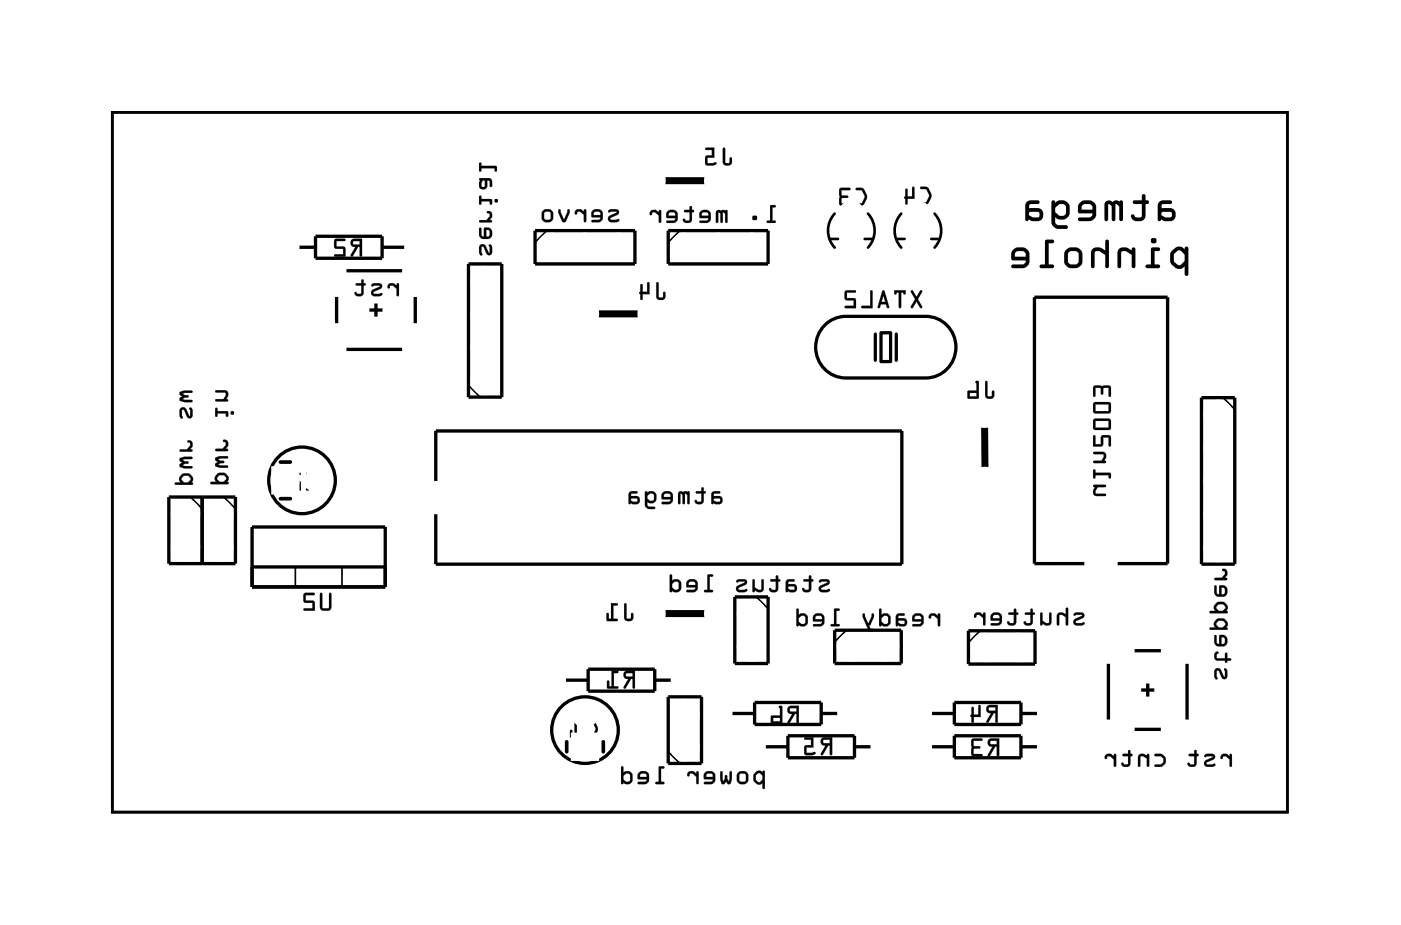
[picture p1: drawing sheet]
<svg xmlns="http://www.w3.org/2000/svg" width="107mm" height="71mm" viewBox="0 0 107 71" stroke-linecap="round" stroke-linejoin="round" font-family="sans-serif">
<path d="M8.6 8.6h89.6v53.3h-89.6zM63.3 18.2h.6M63.7 16.3a1.9 1.9 0 0 0 0 2.6M66 18.2h.6M66.2 16.3a1.9 1.9 0 0 1 0 2.6M68.4 18.2h.6M68.8 16.3a1.9 1.9 0 0 0 0 2.6M71 18.2h.7M71.3 16.3a1.9 1.9 0 0 1 0 2.6" fill="none" stroke="#000" stroke-width=".2"/>
<path d="M8.6 8.6h89.6v53.3h-89.6z" fill="none" stroke="#000" stroke-width=".08"/>
<g fill="#000">
<path d="M26.8 18.3a.32 .32 0 0 0 0 .4 .32 .32 0 0 0 .3 .1l-.3 .7 .1 .1 .4-.8h.1v.7l.2 .1v-1.4zM27 18.4h.4v.3l-.4-.1zM25.5 18.3v.6l.2 .1h.5v.4h-.6l-.1 .1 .9 .1-.1-.7-.6-.1v-.4h.6l.1-.1z"/>
<path d="M26.8 18.3a.32 .32 0 0 0 0 .4 .32 .32 0 0 0 .3 .1l-.3 .6a.1 .1 0 0 0 0 .2 .1 .1 0 0 0 .1-.1l.4-.7h.1v.7a.1 .1 0 0 0 .1 .1 .1 .1 0 0 0 .1-.1v-1.3h-.6zM26.8 18.3l.8-.1v1.4l-.1-.1v-.7h-.2l-.4 .7h-.1l.3-.7a.31 .31 0 0 1-.3-.1 .31 .31 0 0 1 0-.4zM27 18.4h.4v.3l-.4-.1zM26.9 18.4l.1 .3h.5v-.3zM25.5 18.3v.6l.7 .1v.4h-.6a.1 .1 0 0 0-.1 .1 .1 .1 0 0 0 .1 .1h.8l-.1-.8h-.6v-.4h.6a.1 .1 0 0 0 .1-.1 .1 .1 0 0 0-.1-.1zM25.5 18.3h.8v.1h-.6v.4l.6 .1 .1 .7-.9-.1 .1-.1h.6v-.4h-.5l-.2-.1z"/>
<path d="M36.6 18.7v.5v.3l.2-.1-.1-.2 .1-.4 .1 .1 .2 .4a.22 .22 0 0 0 .3 .2 .22 .22 0 0 0 .1-.3v-.3l-.1-.3a.12 .12 0 0 0-.1 .1 .12 .12 0 0 0 .1 .2l-.1 .4-.3-.6-.2-.1zM36.6 17.4v.6l.2 .2h.5l.2-.1v-.5l-.2-.2h-.4v.7l-.2-.2v-.5zM37.1 17.5l.3 .1v.3l-.1 .1-.2 .1zM37.2 16.1v.1l.2 .1v.2l-.3 .3h-.5v.1l.9 .1v-.2h-.1l.1-.2a.33 .33 0 0 0 0-.4 .33 .33 0 0 0-.3-.1zM36.6 14.9v.7h.1v-.2h.7v.2h.1v-.4h-.8v-.2zM37.7 15.3a.15 .15 0 0 0 .3 0 .15 .15 0 0 0-.3 0zM36.6 13.6v.1v.5a.32 .32 0 0 0 .3 .2 .32 .32 0 0 0 .3-.2v-.4h.1h.1v.4h.1v-.5l-.2-.1zM36.8 13.8h.2v.4l-.1 .1-.2-.1zM36.6 12.4v.7l.1-.1v-.2h1l.1 .3 .1-.1v-.3h-1.2v-.2z"/>
<path d="M36.6 18.7l-.1 .5 .1 .3a.12 .12 0 0 0 .2-.1 .12 .12 0 0 0-.1-.2v-.3l.1-.1 .4 .6 .2 .1 .1-.2a.71 .71 0 0 0-.1-.7 .12 .12 0 0 0-.1 .1 .12 .12 0 0 0 .1 .2l-.1 .4-.3-.6-.2-.1zM36.6 18.7a.27 .27 0 0 1 .5 .1l.2 .5 .1-.5a.09 .09 0 0 1-.1-.1 .09 .09 0 0 1 .1 0l.1 .2v.3a.22 .22 0 0 1-.1 .3 .22 .22 0 0 1-.3-.2l-.2-.5h-.1l-.1 .4 .1 .2-.1 .1-.1-.3zM36.6 17.4l-.1 .6 .3 .2h.5l.2-.1v-.5l-.2-.2h-.4v.7l-.2-.2v-.5zM36.6 17.4h.1v.5l.2 .2 .1-.7h.2l.2 .1 .1 .2v.4l-.2 .1h-.5l-.2-.2zM37.1 17.5l.2 .1 .1 .3-.1 .1-.2 .1zM37.1 17.5v.6h.2l.1-.2v-.3zM37.2 16.1l-.1 .1 .2 .1 .1 .2-.3 .3h-.5a.1 .1 0 0 0-.1 .1 .1 .1 0 0 0 .1 .1h.9a.1 .1 0 0 0 .1-.1 .1 .1 0 0 0-.1-.1h-.1l.1-.2a.33 .33 0 0 0 0-.4 .33 .33 0 0 0-.3-.1zM37.2 16.1a.31 .31 0 0 1 .3 .1 .31 .31 0 0 1 0 .4l-.2 .2h.2v.2l-.9-.1v-.1h.5l.3-.3v-.2l-.2-.1zM36.6 14.9l-.1 .6a.1 .1 0 0 0 .1 .1 .1 .1 0 0 0 .1-.1v-.1h.7v.1a.1 .1 0 0 0 .1 .1 .1 .1 0 0 0 .1-.1l-.1-.3h-.8v-.2zM36.6 15h.1v.2h.8v.4h-.1v-.3h-.7v.3h-.1zM37.7 15.3a.15 .15 0 0 0 .3 0 .15 .15 0 0 0-.3 0zM37.7 15.3a.15 .15 0 0 1 .3 0 .15 .15 0 0 1-.3 0zM36.6 13.6v.2l-.1 .4a.32 .32 0 0 0 .4 .3 .32 .32 0 0 0 .3-.3v-.4h.2v.4a.1 .1 0 0 0 .1 .1 .1 .1 0 0 0 .1-.1l-.1-.5-.1-.1zM36.6 13.6h.7l.2 .1v.5h-.1v-.4h-.1h-.2l.1 .4a.31 .31 0 0 1-.3 .2 .31 .31 0 0 1-.3-.2l.1-.5zM36.8 13.8h.2v.4l-.1 .1-.2-.1v-.3zM36.8 13.7l-.1 .2v.3l.2 .1 .1-.1v-.4zM36.6 12.4l-.1 .6a.1 .1 0 0 0 .1 .1 .1 .1 0 0 0 .1-.1v-.2h1v.2a.1 .1 0 0 0 .1 .1 .1 .1 0 0 0 .1-.1v-.3h-1.2v-.3zM36.6 12.4l.1 .1v.2h1.2v.3l-.1 .1-.1-.3h-1v.2l-.1 .1z"/>
<path d="M46.4 16.1a.12 .12 0 0 0 .1 .1 .12 .12 0 0 0 .1-.1l.5 .1-.6 .2a.27 .27 0 0 0-.1 .3 .27 .27 0 0 0 .3 .3l.5-.1v-.2l-.2 .1-.4-.1v-.1l.5-.2a.22 .22 0 0 0 .1-.3 .22 .22 0 0 0-.2-.1h-.4zM45.2 16.1l-.1 .2v.3h.7l-.1 .2h-.5l-.1 .1h.7l.2-.3-.1-.5-.2-.1h-.3zM45.3 16.2l.4-.1 .1 .3h-.5zM43.9 16v.2a.1 .1 0 0 0 0 .2 .11 .11 0 0 0 .1-.2l.3-.1 .2 .3 .1 .5h.1v-.9h-.1l-.1 .2-.2-.2zM42.6 16v.2l.3 .7h.2l.4-.7v-.2h-.2l-.3 .8-.2-.8zM41.2 16.5a.5 .5 0 0 0 1 0 .5 .5 0 0 0-1 0zM41.6 16.2l.3-.1 .1 .1v.5l-.1 .1h-.3l-.1-.1z"/>
<path d="M46.4 16.1a.12 .12 0 0 0 .1 .1 .12 .12 0 0 0 .1-.1l.4 .1-.5 .2a.28 .28 0 0 0-.1 .3 .28 .28 0 0 0 .3 .3l.5-.1a.12 .12 0 0 0 0-.2 .12 .12 0 0 0-.2 .1h-.4v-.1l.6-.4v-.2l-.1-.1a.71 .71 0 0 0-.7 .1zM46.4 16.1l.2-.1h.4a.22 .22 0 0 1 .2 .1 .22 .22 0 0 1-.1 .3l-.5 .2v.1l.4 .1 .2-.1v.2h-.5a.27 .27 0 0 1-.3-.2 .27 .27 0 0 1 .1-.3l.6-.2-.5-.1a.09 .09 0 0 1-.1 .1 .09 .09 0 0 1-.1-.1zM45.2 16.1l-.1 .2v.3h.7l-.1 .2h-.5a.1 .1 0 0 0-.1 .1 .1 .1 0 0 0 .1 .1h.5l.2-.1 .1-.1v-.5l-.2-.3h-.4zM45.2 16.1l.5-.1 .2 .1 .1 .5-.2 .3h-.6v-.1h.5l.1-.2-.6-.1-.1-.2zM45.4 16.2h.3l.1 .2h-.5zM45.3 16.2v.2h.5l-.1-.3zM43.9 16l-.1 .2a.14 .14 0 0 0 .2 .2 .11 .11 0 0 0 0-.2l.3-.1 .2 .3v.5a.1 .1 0 0 0 .1 .1 .1 .1 0 0 0 .1-.1v-.9a.1 .1 0 0 0-.1 0 .1 .1 0 0 0-.1 0v.2l-.2-.2zM43.9 16h.4l.3 .2v-.2h.1v.9h-.1v-.5l-.3-.3h-.2l-.2 .2zM42.6 16v.2l.4 .8 .2-.1 .3-.9a.1 .1 0 0 0-.1 0 .1 .1 0 0 0-.1 0l-.3 .8-.2-.8zM42.6 16h.2l.2 .8 .3-.8h.1v.2l-.3 .7h-.2l-.3-.7zM41.2 16.5a.51 .51 0 0 0 1 0 .51 .51 0 0 0-1 0zM41.3 16.5a.49 .49 0 0 1 .9 0 .49 .49 0 0 1-.9 0zM41.6 16.2l.3-.1 .1 .1v.5h-.1h-.4zM41.6 16.2l-.1 .5 .1 .1h.3l.1-.1v-.5l-.1-.1z"/>
<path d="M55.2 11.3l-.1 1.1a.36 .36 0 0 0 .4 .2 .36 .36 0 0 0 .3-.2v-.3v-.1l-.1 .1-.1 .3h-.3v-1.1zM53.8 11.3l.1 .1h.4v.5h-.4l-.1 .6 .2 .1h.4a.15 .15 0 0 0 .2 0 .15 .15 0 0 0-.1-.2h-.5v-.4h.5v-.7z"/>
<path d="M55.2 11.3l-.1 1.1a.37 .37 0 0 0 .4 .2 .37 .37 0 0 0 .4-.2v-.3a.1 .1 0 0 0-.1-.1 .1 .1 0 0 0-.1 .1l-.1 .3h-.2l-.1-1.1zM55.2 11.3h.1v1.1h.3l.2-.4v.1v.3a.35 .35 0 0 1-.3 .2 .35 .35 0 0 1-.3-.2zM53.8 11.3v.1h.5v.5h-.5v.6l.2 .1h.6a.11 .11 0 0 0 .1-.2 .1 .1 0 0 0-.2 0h-.5v-.4h.5v-.7zM53.8 11.3h.7v.7h-.5v.5l.6-.1h.1l-.1 .1-.6 .1-.2-.1 .1-.6h.4v-.5h-.4z"/>
<path d="M58.8 15.7v1.1h-.3v.1l.6 .1 .1-.1-.3-.1v-1h.2l.1-.1zM57.4 16.5v.3h.3v-.3zM54.7 16.1l-.1 .9h.2v-.8l.2 .1v.7l.1-.1 .1-.7 .1 .1v.6l.2 .1v-1zM53.5 16.1l-.1 .2v.3l.7 .1-.2 .1h-.5v.2h.7l.1-.3v-.5l-.3-.2h-.3zM53.6 16.2h.3l.2 .3h-.6zM52.2 16v.2h.4v.5l-.2 .1-.2-.1h-.1a.35 .35 0 0 0 .3 .3 .35 .35 0 0 0 .4-.3v-.5h.1l.1-.1-.2-.1v-.3l-.2 .1v.2zM50.9 16.1l-.1 .2 .1 .3 .6 .1-.1 .1h-.5v.2h.6l.2-.3-.1-.5-.2-.2h-.3zM51.1 16.2h.3l.1 .3h-.5zM49.6 16.1v.2a.1 .1 0 0 0 .1 .1 .1 .1 0 0 0 0-.1l.3-.1 .3 .2v.5l.1 .1v-1h-.1v.2l-.3-.2z"/>
<path d="M58.8 15.7v1.1h-.2a.1 .1 0 0 0-.1 .1 .1 .1 0 0 0 .1 .1h.5a.1 .1 0 0 0 .1-.1 .1 .1 0 0 0-.1-.1h-.2v-1h.2a.1 .1 0 0 0 .1-.1 .1 .1 0 0 0-.1-.1zM58.8 15.7h.4l-.1 .1h-.2v1l.3 .1-.1 .1-.6-.1 .1-.1h.2zM57.4 16.5v.3h.3v-.3zM57.4 16.5h.3v.3h-.3zM54.7 16.1l-.1 .8a.1 .1 0 0 0 .1 .1 .1 .1 0 0 0 .1-.1v-.7l.2 .1v.6a.1 .1 0 0 0 .1 .1 .1 .1 0 0 0 .1-.1v-.7l.1 .1v.6a.1 .1 0 0 0 .1 .1 .1 .1 0 0 0 .1-.1v-.9zM54.7 16.1l.8-.1v1l-.2-.1v-.6l-.1-.1-.1 .7h-.1v-.6l-.2-.1v.7l-.1 .1zM53.4 16.1l-.1 .2 .1 .3h.7l-.2 .2h-.5a.1 .1 0 0 0-.1 .1 .1 .1 0 0 0 .1 .1h.5l.2-.1 .1-.1v-.5l-.2-.3h-.4zM53.5 16.1l.4-.1 .3 .2v.5l-.1 .2-.7 .1v-.2h.5l.2-.1v-.1h-.7v-.3zM53.6 16.2h.3l.2 .3h-.6zM53.6 16.2l-.1 .3h.6l-.1-.3zM52.2 16v.2h.4v.5l-.2 .1-.2-.1h-.1a.21 .21 0 0 0 0 .2 .21 .21 0 0 0 .3 .1h.2l.2-.2v-.6h.1l.1-.1-.2-.1v-.2a.1 .1 0 0 0-.1-.1 .1 .1 0 0 0-.1 .1v.2zM52.2 16h.4v-.2l.2-.1v.3l.1 .1v.1h-.1v.5a.37 .37 0 0 1-.3 .3 .37 .37 0 0 1-.4-.2l.1-.1 .1 .1h.2l.1-.1v-.5h-.4zM50.9 16.1l-.1 .2 .1 .3h.6l-.1 .2h-.5a.1 .1 0 0 0-.1 .1 .1 .1 0 0 0 .1 .1h.5l.2-.1 .1-.1v-.5l-.2-.3h-.4zM50.9 16.1l.5-.1 .2 .2 .1 .5-.2 .2-.6 .1v-.2h.5l.1-.1v-.1h-.6l-.1-.3zM51.1 16.2h.3l.1 .3h-.5zM51.1 16.2l-.1 .3h.5l-.1-.3zM49.6 16.1v.2a.11 .11 0 0 0 .1 .1 .11 .11 0 0 0 .1-.2h.2l.3 .2v.5a.1 .1 0 0 0 .1 .1 .1 .1 0 0 0 0-.1v-.8a.1 .1 0 0 0 0-.1 .1 .1 0 0 0-.1 .1v.1l-.3-.2zM49.7 16.1l.4-.1 .2 .2v-.2h.1v1l-.1-.1v-.5l-.3-.2h-.2l-.2 .2z"/>
<path d="M65.3 14.4v.1h.4l.3 .5-.3 .5h-.4v.1l.1 .1a.6 .6 0 0 0 .7-.6v-.3l-.2-.4-.2-.1zM64.1 14.4l-.1 1.2 .2 .1h.6v-.2h-.6v-.4h.5v-.1v-.1h-.5v-.4h.6l.1-.1z"/>
<path d="M65.3 14.3v.2h.4l.3 .5-.3 .5h-.3a.1 .1 0 0 0-.1 .1 .1 .1 0 0 0 .1 .1l.5-.1 .3-.6-.4-.6zM65.3 14.4h.5l.3 .4a.83 .83 0 0 1-.3 .9h-.4l-.1-.1v-.1h.4l.3-.4v-.2l-.3-.4h-.4zM64.1 14.4l-.1 1.2 .2 .1h.6a.1 .1 0 0 0 .1-.1 .1 .1 0 0 0-.1-.1h-.6v-.4h.4a.1 .1 0 0 0 .1-.1 .1 .1 0 0 0-.1-.1h-.4v-.4h.6a.1 .1 0 0 0 .1-.1 .1 .1 0 0 0-.1-.1zM64.1 14.4h.8l-.1 .1h-.6v.4h.5v.1v.1h-.5v.4h.6v.2h-.6l-.2-.1z"/>
<path d="M70.2 14.3l.1 .1h.4l.2 .5-.2 .5h-.4l-.1 .2h.1a.6 .6 0 0 0 .8-.6l-.1-.3-.2-.4-.2-.1zM69.1 14.4v.6l-.1 .1 .2 .5v-.4h.6v-.9h-.1h-.1v.7h-.4v-.6z"/>
<path d="M70.2 14.3l.1 .1h.4l.2 .5-.2 .5h-.4a.1 .1 0 0 0-.1 .1 .1 .1 0 0 0 .1 .1l.5-.1 .3-.6-.3-.6zM70.2 14.3h.6l.2 .4a.83 .83 0 0 1-.3 .9h-.4l-.1-.1 .1-.1h.4l.2-.4v-.2l-.2-.4h-.4zM69.1 14.4v.6a.09 .09 0 0 0-.1 .1 .09 .09 0 0 0 .1 .1v.3a.1 .1 0 0 0 .1 .1 .1 .1 0 0 0 .1-.1l-.1-.3h.6v-.9a.1 .1 0 0 0-.1-.1 .1 .1 0 0 0-.1 .1v.7h-.4v-.6zM69.1 14.4h.1v.6h.4v-.7h.1h.1v.9h-.6v.3v.1l-.2-.5 .1-.1z"/>
<path d="M88.5 15.4l-.2 .3v1a.14 .14 0 0 0 .2 .2 .13 .13 0 0 0 .1-.2 .77 .77 0 0 0 1.1-.1v-.2a.46 .46 0 0 0-.4-.5h-.7l.1-.3h.6a.14 .14 0 0 0 .1-.2 .14 .14 0 0 0-.1-.1h-.6zM88.5 15.4l.2-.1h.6a.14 .14 0 0 1 .1 .1 .14 .14 0 0 1-.1 .2h-.6l-.1 .1 .1 .2a1.14 1.14 0 0 1 .9 .1l.1 .3a.46 .46 0 0 1-.4 .6h-.5l-.2-.2a.13 .13 0 0 1-.1 .2 .14 .14 0 0 1-.2-.2v-1zM88.6 16.2h.7l.1 .2-.1 .2a.69 .69 0 0 1-.7-.2zM88.6 16.2v.2l.3 .2h.4l.1-.1-.1-.3zM86.5 15.3v.3h.6v.9l-.1 .1-.4-.1a.17 .17 0 0 0-.1-.2 .17 .17 0 0 0-.2 .2 .59 .59 0 0 0 .6 .4 .59 .59 0 0 0 .5-.5v-.8l.2-.1 .1-.1-.1-.1h-.2v-.4a.14 .14 0 0 0-.1-.1 .14 .14 0 0 0-.2 .1v.4zM86.5 15.3h.6v-.4a.14 .14 0 0 1 .2-.1 .14 .14 0 0 1 .1 .1v.4h.2l.1 .1-.1 .2h-.2v.8a.56 .56 0 0 1-.6 .5 .56 .56 0 0 1-.5-.5 .21 .21 0 0 1 .2 0 .21 .21 0 0 1 .2 .2h.3l.1-.1v-.9h-.6zM84.4 15.4l-.1 .2v1.1a.14 .14 0 0 0 .1 .2 .14 .14 0 0 0 .1-.2v-1.1h.1l.2 .1v1a.14 .14 0 0 0 .2 .2 .14 .14 0 0 0 .1-.2l.1-1.1 .2 .1v1a.14 .14 0 0 0 .1 .2 .14 .14 0 0 0 .2-.2v-1.3a.14 .14 0 0 0-.1-.1 .14 .14 0 0 0-.2 .1 .34 .34 0 0 0-.5 0l-.3-.1zM84.4 15.4l.2-.1 .3 .1a.34 .34 0 0 1 .5 0 .14 .14 0 0 1 .2-.1 .14 .14 0 0 1 .1 .1v1.3a.14 .14 0 0 1-.2 .2 .14 .14 0 0 1-.1-.2v-1l-.2-.1h-.1v1.1a.14 .14 0 0 1-.1 .2 .14 .14 0 0 1-.2-.2v-1l-.2-.1h-.1v1.1a.14 .14 0 0 1-.1 .2 .14 .14 0 0 1-.1-.2v-1.1zM82.4 15.5l-.2 .3 .1 .4 1.1 .1v.1l-.2 .2h-.8a.14 .14 0 0 0-.2 .1 .14 .14 0 0 0 .2 .2h.8l.3-.2a1.16 1.16 0 0 0 .1-1l-.1-.3a.7 .7 0 0 0-.8-.1zM82.4 15.5l.3-.2h.6l.3 .4a1.16 1.16 0 0 1-.1 1l-.3 .2h-.8a.14 .14 0 0 1-.2-.2 .14 .14 0 0 1 .2-.1h.8l.1-.1 .1-.2-1.1-.1-.1-.4zM82.6 15.6h.6l.1 .1 .1 .3h-.9zM82.6 15.6l-.1 .4h.9l-.1-.3-.1-.1zM80.3 15.3v1.8l.3 .3 .7 .1a.14 .14 0 0 0 .2-.2 .14 .14 0 0 0-.2-.1l-.7-.1-.1-.1v-.4a.64 .64 0 0 0 .6 .1l.5-.3v-.8l-.2-.2-.3-.1h-.4l-.2 .2a.15 .15 0 0 0-.1-.2 .15 .15 0 0 0-.1 0zM80.3 15.3a.15 .15 0 0 1 .1 0 .15 .15 0 0 1 .1 .2l.2-.2h.4l.3 .1 .2 .2v.8l-.5 .3a.64 .64 0 0 1-.6-.1v.4l.1 .1 .7 .1a.14 .14 0 0 1 .2 .1 .14 .14 0 0 1-.2 .2l-.7-.1-.3-.3zM80.6 15.8l.2-.2h.4l.1 .2v.5l-.2 .2-.3-.1-.3-.2zM80.6 15.8l-.1 .4 .3 .2 .3 .1 .2-.2v-.5l-.1-.2h-.4zM78.3 15.4l-.1 .3v1a.14 .14 0 0 0 .2 .2 .13 .13 0 0 0 .1-.2 .77 .77 0 0 0 1.1-.1v-.2a.46 .46 0 0 0-.4-.5h-.7l.1-.3h.6a.14 .14 0 0 0 .1-.2 .14 .14 0 0 0-.1-.1h-.6zM78.3 15.4l.3-.1h.6a.14 .14 0 0 1 .1 .1 .14 .14 0 0 1-.1 .2h-.6l-.1 .1 .1 .2a1.14 1.14 0 0 1 .9 .1l.1 .3a.46 .46 0 0 1-.4 .6h-.5l-.2-.2a.13 .13 0 0 1-.1 .2 .14 .14 0 0 1-.2-.2v-1zM78.5 16.2h.7l.1 .2-.1 .2a.69 .69 0 0 1-.7-.2zM78.5 16.2v.2l.3 .2h.4l.1-.1-.1-.3z"/>
<path d="M88.5 15.4l-.2 .3v1a.14 .14 0 0 0 .2 .2 .13 .13 0 0 0 .1-.2 .77 .77 0 0 0 1.1-.1v-.2a.46 .46 0 0 0-.4-.5h-.7l.1-.3h.6a.14 .14 0 0 0 .1-.2 .14 .14 0 0 0-.1-.1h-.6zM88.6 16.2h.7l.1 .3-.1 .1h-.4l-.3-.2zM86.5 15.3v.3h.6v.9l-.1 .1-.4-.1a.17 .17 0 0 0-.1-.1 .17 .17 0 0 0-.2 .1 .59 .59 0 0 0 .6 .4 .59 .59 0 0 0 .5-.5v-.8h.2l.1-.2-.1-.1h-.2v-.4a.14 .14 0 0 0-.1-.1 .14 .14 0 0 0-.2 .1v.4zM84.4 15.4l-.1 .2v1.1a.14 .14 0 0 0 .1 .2 .14 .14 0 0 0 .1-.2l.1-1.1 .2 .1v1a.14 .14 0 0 0 .2 .2 .14 .14 0 0 0 .1-.2l.1-1.1 .2 .1v1a.14 .14 0 0 0 .1 .2 .14 .14 0 0 0 .2-.2v-1.3a.14 .14 0 0 0-.1-.1 .14 .14 0 0 0-.2 .1 .34 .34 0 0 0-.5 0l-.3-.1zM82.4 15.5l-.2 .3 .1 .4 1.1 .1v.1l-.2 .2h-.8a.14 .14 0 0 0-.2 .1 .14 .14 0 0 0 .2 .2h.8l.3-.2a1.16 1.16 0 0 0 .1-1l-.1-.3a.7 .7 0 0 0-.8-.1zM82.6 15.6h.6l.1 .1 .1 .3h-.9zM80.3 15.3v1.8l.3 .3 .7 .1a.14 .14 0 0 0 .2-.2 .14 .14 0 0 0-.2-.1l-.7-.1-.1-.1v-.4a.64 .64 0 0 0 .6 .1l.5-.3v-.8l-.4-.3h-.4l-.3 .2-.1-.2zM80.6 15.8l.2-.2h.4l.1 .2v.5l-.2 .2-.3-.1-.3-.2zM78.3 15.4l-.1 .3v1a.14 .14 0 0 0 .2 .2 .13 .13 0 0 0 .1-.2 .77 .77 0 0 0 1.1-.1v-.2a.46 .46 0 0 0-.4-.5h-.7l.1-.3h.6a.14 .14 0 0 0 .1-.2 .14 .14 0 0 0-.1-.1h-.6zM78.5 16.2h.7l.1 .3-.1 .1h-.4l-.3-.2z"/>
<path d="M13.9 36.2l-.2 .3 .1 .3h-.4v.2h1.3a.1 .1 0 0 0 0-.2 .09 .09 0 0 0-.1 0l.1-.3-.2-.3-.4-.1zM14 36.3h.4l.1 .3-.2 .2h-.3l-.2-.2zM13.7 34.9v.3l.2 .1-.2 .1v.2a.9 .9 0 0 0 .9 .1h.1l-.1-.1-.7-.1 .5-.2-.5-.2 .7-.1 .1-.1-.6-.1zM14.3 33.6v.1l.2 .1v.2l-.2 .3h-.5l-.1 .1h.9l.1-.1h-.2l.2-.2a.33 .33 0 0 0 0-.4 .33 .33 0 0 0-.4-.1zM13.8 31.1l-.1 .6 .1 .2h.1v-.2v-.5l.2 .1 .2 .5a.22 .22 0 0 0 .2 .1 .22 .22 0 0 0 .2-.2v-.4l-.1-.2a.12 .12 0 0 0-.2 .1 .12 .12 0 0 0 .1 .1v.4l-.4-.6h-.1zM13.7 29.9v.2l.2 .1-.2 .2v.2a.9 .9 0 0 0 .9 .1l.1-.1-.1-.1-.7-.1 .5-.2-.5-.2h.7l.1-.2h-.6z"/>
<path d="M13.8 36.2l-.1 .3 .1 .3h-.4a.1 .1 0 0 0-.1 .1 .1 .1 0 0 0 .1 .1h1.2a.1 .1 0 0 0 .1-.1 .1 .1 0 0 0-.1-.1l.1-.1v-.2l-.2-.3-.4-.1zM13.9 36.2l.2-.1 .4 .1 .2 .3-.1 .3h.1v.1h-1.3v-.1h.4l-.1-.3zM14 36.3h.4l.1 .2v.1l-.2 .2h-.3l-.2-.2zM14 36.3l-.2 .3 .2 .2h.3l.3-.2-.2-.3zM13.7 34.9v.3l.2 .1-.2 .1v.2l.4 .1h.5a.1 .1 0 0 0 .1-.1 .1 .1 0 0 0-.1-.1h-.7l.4-.1a.1 .1 0 0 0 .1-.1 .1 .1 0 0 0-.1-.1l-.4-.1 .7-.1a.1 .1 0 0 0 .1-.1 .1 .1 0 0 0-.1-.1h-.5zM13.7 35l.4-.2 .6 .1-.1 .1-.7 .1 .5 .2-.5 .2 .7 .1 .1 .1h-.6l-.3-.1-.1-.2 .2-.1-.2-.2zM14.3 33.6v.1l.2 .1v.2l-.2 .3h-.5a.1 .1 0 0 0-.1 .1 .1 .1 0 0 0 .1 .1h.8a.1 .1 0 0 0 .1-.1 .1 .1 0 0 0-.1-.1h-.1l.2-.2a.33 .33 0 0 0 0-.4 .33 .33 0 0 0-.4-.1zM14.3 33.6h.1a.31 .31 0 0 1 .3 .1 .31 .31 0 0 1 0 .4l-.2 .2h.2l-.1 .1h-.9l.1-.1h.5l.2-.3v-.2l-.2-.1zM13.8 31.1l-.1 .6 .1 .2a.12 .12 0 0 0 .1-.1 .12 .12 0 0 0 0-.1v-.4h.1l.3 .6h.3l.1-.1a.71 .71 0 0 0-.1-.7 .12 .12 0 0 0-.2 .1 .12 .12 0 0 0 .1 .1v.4l-.4-.6h-.1zM13.8 31.1a.27 .27 0 0 1 .4 .1l.3 .5v-.4a.09 .09 0 0 1-.1-.1 .11 .11 0 0 1 .2-.1l.1 .2v.4a.22 .22 0 0 1-.2 .2 .22 .22 0 0 1-.2-.1l-.2-.5-.2-.1v.5v.2h-.1l-.1-.2zM13.7 29.9v.2l.2 .1-.2 .2v.2l.4 .1h.5a.1 .1 0 0 0 .1-.1 .1 .1 0 0 0-.1-.1l-.7-.1 .4-.1a.1 .1 0 0 0 .1-.1 .1 .1 0 0 0-.1-.1l-.4-.1h.7a.1 .1 0 0 0 .1-.1 .1 .1 0 0 0-.1-.1h-.5zM13.7 29.9l.4-.1h.6l-.1 .2h-.7l.5 .2-.5 .2 .7 .1 .1 .1-.6 .1-.3-.1-.1-.2 .2-.2-.2-.1z"/>
<path d="M16.6 36.2l-.2 .3 .1 .3h-.4v.1h1.3a.09 .09 0 0 0 0-.1 .09 .09 0 0 0-.1 0l.1-.4-.2-.3h-.4zM16.7 36.3l.4-.1 .2 .3-.2 .3-.3-.1-.2-.2zM16.5 34.9l-.1 .2 .2 .1-.2 .2v.2a.9 .9 0 0 0 .9 .1l.1-.1v-.1l-.8-.1 .5-.2-.5-.2h.8v-.2h-.6zM17 33.6v.1l.2 .1v.1l-.2 .3h-.5l-.1 .2h1v-.1l-.2-.1 .2-.2a.33 .33 0 0 0 0-.3 .33 .33 0 0 0-.3-.2zM16.4 31.1l.1 .7 .1-.1v-.2h.6l.1 .3 .1-.1v-.3h-.8v-.2zM17.6 31.5a.15 .15 0 0 0 .3 0 .15 .15 0 0 0-.3 0zM16.4 29.8l.1 .1h.7v.1l-.2 .4-.5 .1-.1 .1h1v-.1l-.1-.1a.38 .38 0 0 0 .1-.3 .38 .38 0 0 0-.2-.3z"/>
<path d="M16.6 36.2l-.2 .3 .1 .3-.4-.1a.1 .1 0 0 0-.1 .1 .1 .1 0 0 0 .1 .1h1.3a.1 .1 0 0 0 .1-.1 .1 .1 0 0 0-.2 0l.1-.2v-.2l-.2-.3h-.4zM16.6 36.2l.2-.1h.4l.2 .3-.1 .4h.1v.1h-1.3v-.1h.4l-.1-.3zM16.7 36.3h.4l.2 .1-.1 .2-.1 .1h-.4l-.1-.2zM16.7 36.3l-.2 .2 .3 .3h.3l.2-.2-.2-.4zM16.4 34.9v.2l.2 .1-.2 .2v.2l.4 .1h.5a.1 .1 0 0 0 .1-.1 .1 .1 0 0 0-.1-.1l-.7-.1 .4-.1a.1 .1 0 0 0 .1-.1 .1 .1 0 0 0-.1-.1l-.4-.1h.7a.1 .1 0 0 0 .1-.1 .1 .1 0 0 0-.1-.1h-.5zM16.5 34.9l.3-.1h.6v.2h-.8l.5 .2-.5 .2 .8 .1v.1l-.6 .1-.3-.1-.1-.2 .2-.2-.2-.1zM17 33.6v.1h.2v.2l-.2 .3h-.5a.1 .1 0 0 0-.1 .1 .1 .1 0 0 0 .1 .1h.8a.1 .1 0 0 0 .1-.1 .1 .1 0 0 0-.1-.1h-.1l.2-.2a.33 .33 0 0 0 0-.3 .33 .33 0 0 0-.3-.2zM17 33.6h.1a.31 .31 0 0 1 .3 .1 .31 .31 0 0 1 0 .3l-.2 .2 .2 .1v.1h-1l.1-.2h.5l.2-.3v-.1l-.2-.1zM16.4 31.1v.6a.1 .1 0 0 0 .1 .1 .1 .1 0 0 0 .1-.1v-.2h.6v.2a.1 .1 0 0 0 .1 .1 .1 .1 0 0 0 .1-.1v-.3h-.8v-.2zM16.4 31.1l.2 .1v.2h.8v.3l-.1 .1-.1-.3h-.6v.2l-.1 .1zM17.6 31.5a.15 .15 0 0 0 .3 0 .15 .15 0 0 0-.3 0zM17.6 31.5a.15 .15 0 0 1 .3 0 .15 .15 0 0 1-.3 0zM16.4 29.8l.1 .1h.7v.1l-.2 .4h-.5a.1 .1 0 0 0-.1 .1 .1 .1 0 0 0 .1 .1h.8a.1 .1 0 0 0 .1-.1 .1 .1 0 0 0-.1-.1 .4 .4 0 0 0-.1-.6zM16.4 29.8h.8a.35 .35 0 0 1 .2 .5l-.2 .2h.2v.1h-.9v-.1h.6l.1-.5v-.1h-.7z"/>
<path d="M23.4 36.1v.1h.4l.2 .5-.2 .5-.4 .1v.1a.6 .6 0 0 0 .8-.6v-.2l-.2-.5h-.2zM22.1 36.1v.6l.2 .1h.5v.4h-.6l-.1 .2h.9l-.1-.7h-.6v-.5h.6v-.1z"/>
<path d="M23.4 36.1v.1l.4 .1 .2 .4-.2 .5h-.4a.1 .1 0 0 0-.1 .1 .1 .1 0 0 0 .1 .1l.6-.1 .2-.6-.3-.6zM23.4 36.1h.5l.3 .5a.83 .83 0 0 1-.4 .8h-.4v-.1l.4-.1 .2-.4v-.2l-.2-.4h-.4zM22.1 36.1v.7h.7v.4h-.6a.1 .1 0 0 0-.1 .1 .1 .1 0 0 0 .1 .1h.8l-.1-.7h-.6v-.5h.6a.1 .1 0 0 0 .1-.1 .1 .1 0 0 0-.1-.1zM22.1 36.1h.8v.1h-.6v.5h.6l.1 .7h-.9l.1-.1h.6v-.5h-.5l-.2-.1z"/>
<path d="M29.6 21.7v.2a.1 .1 0 0 0 .1 .1 .1 .1 0 0 0 0-.1l.3-.1 .3 .2v.5l.1 .1v-1h-.1v.2l-.3-.2zM28.3 21.7a.12 .12 0 0 0 .1 .2 .12 .12 0 0 0 .2-.1h.4l-.5 .3a.27 .27 0 0 0-.2 .3 .27 .27 0 0 0 .3 .2l.5-.1v-.1h-.2h-.4v-.2l.5-.2a.22 .22 0 0 0 .2-.2 .22 .22 0 0 0-.3-.2h-.3zM27.2 21.6v.2h.4v.5l-.3 .1-.1-.1h-.1a.35 .35 0 0 0 .3 .3 .35 .35 0 0 0 .3-.3v-.5h.2v-.1l-.2-.1v-.3l-.1 .1v.2z"/>
<path d="M29.6 21.7v.2a.11 .11 0 0 0 .1 .1 .11 .11 0 0 0 .1-.2h.2l.3 .2v.5a.1 .1 0 0 0 .1 .1 .1 .1 0 0 0 0-.1v-.8a.1 .1 0 0 0 0-.1 .1 .1 0 0 0-.1 .1v.1l-.3-.2zM29.7 21.7l.4-.1 .2 .2v-.2h.1v1l-.1-.1v-.5l-.3-.2h-.2l-.2 .2zM28.3 21.7a.12 .12 0 0 0 .1 .2 .12 .12 0 0 0 .2-.1h.4l-.5 .3a.28 .28 0 0 0-.2 .3 .28 .28 0 0 0 .3 .2l.5-.1a.12 .12 0 0 0 0-.1 .12 .12 0 0 0-.2 0h-.4v-.1l.6-.3v-.3l-.1-.1a.71 .71 0 0 0-.7 .1zM28.4 21.7l.2-.1h.3a.22 .22 0 0 1 .2 .2 .22 .22 0 0 1-.1 .2l-.5 .2v.2h.4h.2v.1l-.5 .1a.27 .27 0 0 1-.3-.2 .27 .27 0 0 1 .2-.3l.5-.3h-.5a.09 .09 0 0 1-.1 0 .09 .09 0 0 1 0-.1zM27.2 21.6v.2h.4v.5l-.3 .1-.1-.1h-.1a.21 .21 0 0 0 0 .2 .21 .21 0 0 0 .2 .1h.3l.1-.2v-.6h.2v-.1l-.2-.1 .1-.2a.1 .1 0 0 0-.1-.1 .1 .1 0 0 0-.1 .1v.2zM27.2 21.6h.4v-.2l.1-.1v.3l.2 .1v.1h-.2v.5a.37 .37 0 0 1-.3 .3 .37 .37 0 0 1-.4-.2l.1-.1 .2 .1h.2l.1-.1v-.5h-.4z"/>
<path d="M50.1 21.5v1.1a.36 .36 0 0 0 .3 .3 .36 .36 0 0 0 .4-.3v-.3h-.1h-.1v.4l-.3-.1-.1-1zM48.9 21.7v.6h-.1l.1 .6 .1-.1v-.4h.6v-.8l-.1-.1-.1 .1v.7h-.4v-.6z"/>
<path d="M50.1 21.5v1.1a.37 .37 0 0 0 .3 .3 .37 .37 0 0 0 .4-.3v-.3a.1 .1 0 0 0-.1-.1 .1 .1 0 0 0-.1 .1v.4h-.3v-1.1zM50.1 21.6h.1v1.1h.4l.1-.4h.1v.3a.35 .35 0 0 1-.4 .3 .35 .35 0 0 1-.3-.3zM48.9 21.7v.5a.09 .09 0 0 0-.1 .1 .09 .09 0 0 0 .1 .1l-.1 .4a.1 .1 0 0 0 .1 .1 .1 .1 0 0 0 .1-.1v-.4h.6v-.8a.1 .1 0 0 0-.1-.1 .1 .1 0 0 0-.1 .1v.7h-.4v-.6zM48.9 21.7h.1v.6h.4v-.7l.1-.1v.1l.1 .8h-.6v.4l-.1 .1-.1-.6h.1z"/>
<path d="M54.3 37.5v.2v.7l.6 .1a.32 .32 0 0 0 .2-.4 .32 .32 0 0 0-.2-.3h-.4v-.1v-.1h.4v-.1zM54.5 38h.4v.2l-.3 .1-.2-.1zM53.1 37.5v.1h.4v.6l-.2 .1-.2-.2-.1 .1a.35 .35 0 0 0 .3 .3 .35 .35 0 0 0 .4-.3v-.6h.1l.1-.1h-.2v-.3h-.2v.3zM51.8 37.5v.9h.1v-.8l.2 .1v.7h.1l.1-.8 .1 .2v.6h.2v-.9zM50.6 37.6l-.1 .2v.3h.7l-.2 .2h-.5v.1h.7l.1-.3v-.5l-.3-.1h-.3zM50.7 37.7h.4l.1 .2h-.6zM49.2 37.5v1.1l.2 .2h.5v-.1l-.5-.1v-.3l.2 .1 .4-.1 .1-.2-.1-.4-.2-.2h-.2l-.2 .1-.1-.1zM49.4 37.8l.2-.2 .2 .1 .1 .1v.3l-.1 .1h-.2l-.2-.2zM48 37.5v.2v.7l.6 .1a.32 .32 0 0 0 .2-.4 .32 .32 0 0 0-.2-.3h-.5v-.1l.1-.1h.4v-.1zM48.2 38h.4v.2l-.3 .1-.2-.1z"/>
<path d="M54.3 37.5v.2v.7a.09 .09 0 0 0 .1 .1 .09 .09 0 0 0 0-.1l.5 .1a.32 .32 0 0 0 .2-.4 .32 .32 0 0 0-.2-.3h-.4v-.1h.4a.1 .1 0 0 0 .1-.1 .1 .1 0 0 0-.1-.1zM54.4 37.5h.5v.1h-.4l-.1 .1v.2l.5-.1a.31 .31 0 0 1 .2 .3 .31 .31 0 0 1-.2 .3h-.6v-.7zM54.5 38h.4v.2l-.3 .1-.2-.1zM54.5 38l-.1 .2 .2 .1 .4-.1-.1-.2zM53.1 37.5v.1h.4v.6l-.2 .1-.2-.2-.1 .1a.21 .21 0 0 0 0 .2 .21 .21 0 0 0 .3 .1l.2-.1 .2-.1v-.7h.1l.1-.1h-.2v-.2a.1 .1 0 0 0-.1-.1 .1 .1 0 0 0-.1 .1v.2zM53.1 37.5h.4v-.3h.2v.3h.1v.1h-.1v.6a.37 .37 0 0 1-.3 .3 .37 .37 0 0 1-.4-.3l.1-.1 .1 .2h.2l.1-.1v-.6h-.4zM51.8 37.5l-.1 .9a.1 .1 0 0 0 .1 .1 .1 .1 0 0 0 .1-.1l.1-.8 .1 .1v.7a.1 .1 0 0 0 .1 .1 .1 .1 0 0 0 .1-.1v-.8l.1 .2v.6a.1 .1 0 0 0 .1 .1 .1 .1 0 0 0 .1-.1v-.9zM51.8 37.5h.8v.9h-.1l-.1-.6-.1-.2-.1 .8h-.1v-.7l-.2-.1v.8h-.1zM50.6 37.6l-.1 .2v.3h.7l-.2 .2h-.4a.1 .1 0 0 0-.1 .1 .1 .1 0 0 0 .1 .1h.5l.1-.1 .1-.1v-.5l-.2-.3h-.4zM50.6 37.6l.4-.1 .3 .1v.5l-.1 .3h-.7v-.1h.5l.2-.2h-.7v-.3zM50.7 37.7h.4l.1 .2h-.6zM50.7 37.7l-.1 .2h.6l-.1-.3zM49.2 37.5v1.1l.2 .2h.5a.1 .1 0 0 0 .1-.1 .1 .1 0 0 0-.1-.1h-.4l-.1-.3 .2 .1 .4-.1 .1-.2-.1-.5-.2-.1h-.2l-.2 .1-.1-.1zM49.2 37.5h.1a.19 .19 0 0 0 .3 0h.2l.2 .1v.6l-.2 .2-.4-.2v.4l.1 .1h.4v.1h-.5l-.1-.2zM49.4 37.8l.2-.1h.2l.1 .1v.3l-.3 .1-.2-.2zM49.4 37.8v.2l.2 .2h.2l.1-.1v-.3l-.1-.2h-.2zM48 37.5l-.1 .2v.7a.09 .09 0 0 0 .1 .1 .09 .09 0 0 0 .1-.1l.5 .1a.32 .32 0 0 0 .2-.4 .32 .32 0 0 0-.2-.3h-.5l.1-.1h.4a.1 .1 0 0 0 .1-.1 .1 .1 0 0 0-.1-.1zM48 37.5h.6v.1h-.4l-.1 .1v.2l.5-.1a.31 .31 0 0 1 .2 .3 .31 .31 0 0 1-.2 .3h-.6v-.7zM48.2 38h.4v.2l-.3 .1-.2-.1zM48.2 38l-.1 .2 .2 .1 .3-.1v-.2z"/>
<path d="M69.5 22.2l.3 .6-.3 .7h.2l.2-.5 .3 .5h.1v-.1l-.3-.6 .4-.6h-.2l-.3 .4-.2-.4zM68.2 22.1l.1 .4 .1-.1v-.1h.2v1.1l.1 .1 .1-1.2h.1v.1l.1 .1 .1-.4zM67.3 22.2l-.3 1.3h.1l.1-.3h.4l.1 .3h.1v-.1l-.3-1.2zM67.4 22.5l.1 .5h-.2zM66.4 22.2v1.1h-.6v.2h.8v-1.3zM64.5 22.2v.6l.1 .1h.5v.4h-.6l-.1 .2h.9v-.7l-.7-.1v-.4h.6l.1-.1z"/>
<path d="M69.5 22.2v.1l.3 .5-.3 .6a.1 .1 0 0 0 0 .1 .1 .1 0 0 0 .2 0l.2-.5 .3 .5a.1 .1 0 0 0 .1 0 .1 .1 0 0 0 .1-.1l-.4-.6 .4-.5a.11 .11 0 0 0-.1-.2 .1 .1 0 0 0-.1 .1l-.3 .4-.2-.4zM69.5 22.2h.2l.2 .5 .3-.5h.1l-.3 .6 .3 .6v.1h-.1l-.3-.5-.2 .5-.2-.1 .3-.6-.3-.5zM68.2 22.1v.3a.1 .1 0 0 0 .1 .1 .11 .11 0 0 0 .1-.2h.2v1.1a.1 .1 0 0 0 .1 .1 .1 .1 0 0 0 .1-.1v-1.1h.1a.11 .11 0 0 0 .1 .2 .11 .11 0 0 0 .1-.1v-.3zM68.2 22.1h.9l-.1 .4-.1-.2h-.2v1.2l-.1-.1v-1.1h-.2l-.1 .2zM67.3 22.2l-.3 1.3h.1l.1-.3h.4l.1 .3h.1v-.1l-.3-1.2zM67.3 22.2h.2l.3 1.2v.1l-.1-.1-.1-.2h-.4l-.1 .3-.1-.1zM67.4 22.5l.1 .5h-.2zM67.4 22.5l-.2 .5h.4zM66.4 22.2v1.1h-.6a.1 .1 0 0 0-.1 .1 .1 .1 0 0 0 .1 .1h.8v-1.3zM66.4 22.2h.2v1.3h-.8v-.2h.6zM64.5 22.2v.7h.6v.4h-.6a.1 .1 0 0 0-.1 .1 .1 .1 0 0 0 .1 .1h.8v-.7l-.7-.1v-.4h.6a.1 .1 0 0 0 .1-.1 .1 .1 0 0 0-.1-.1zM64.5 22.2h.8l-.1 .1h-.6v.4l.7 .1v.7l-.8-.1v-.1h.6v-.4h-.5l-.1-.1z"/>
<path d="M75.2 29.1v1.1a.36 .36 0 0 0 .3 .2 .36 .36 0 0 0 .4-.2v-.4h-.1h-.1v.4h-.4v-1.1zM74.4 29.1l.1 .7h-.7l.1 .6h.8v-1.3h-.1zM74 30h.5v.2h-.5z"/>
<path d="M75.2 29.1v1.1a.37 .37 0 0 0 .3 .2 .37 .37 0 0 0 .4-.2v-.3a.1 .1 0 0 0-.1-.1 .1 .1 0 0 0-.1 .1l-.1 .3h-.2l-.1-1.1zM75.2 29.1h.1v1.1h.4l.1-.4v.1v.3a.35 .35 0 0 1-.3 .2 .35 .35 0 0 1-.3-.2zM74.4 29.1l.1 .7h-.7l.1 .6h.8v-1.3h-.1zM74.5 29.1h.2v1.3h-.8l-.1-.6h.7zM74 30h.5v.2h-.5zM74 30v.2h.5v-.2z"/>
<path d="M83.4 37v.1l.2 .1a.38 .38 0 0 0-.2 .3 .38 .38 0 0 0 .3 .3h.7l-.1-.1h-.7v-.3l.2-.2 .5-.1 .1-.1zM83.4 35.8l.1 .7 .1-.1v-.2h1v.3l.2-.1-.1-.3h-1.1v-.2zM83.4 34.5l.1 .1h.6l.1 .1-.2 .4-.5 .1-.1 .1h1v-.1l-.2-.1a.38 .38 0 0 0 .2-.3 .38 .38 0 0 0-.3-.3zM83.4 33.2v.9l.7-.1 .1-.6h.4v.6h.2v-.6l-.1-.2h-.7v.7h-.4v-.7zM83.5 32l-.1 .6 .1 .2h1.1l.1-.1 .1-.6-.1-.2zM83.6 32.1h1v.5h-1zM83.5 30.7l-.1 .7 .1 .1h1.1l.1-.1 .1-.6-.1-.1zM83.6 30.8h1v.6h-1zM83.5 29.5v.8l.1-.1v-.6h.4v.4l.1 .1 .1-.1v-.4h.4v.6h.2v-.6l-.1-.2z"/>
<path d="M83.4 37v.1l.2 .1a.4 .4 0 0 0 .1 .6h.6a.1 .1 0 0 0 .1 0 .1 .1 0 0 0-.1-.1h-.6l-.1-.3 .2-.2h.5a.1 .1 0 0 0 .1-.1 .1 .1 0 0 0-.1-.1zM83.4 37h1l-.1 .1h-.5l-.2 .3v.3h.7l.1 .1h-.7a.35 .35 0 0 1-.3-.5l.2-.2h-.2zM83.4 35.8v.6a.1 .1 0 0 0 .1 .1 .1 .1 0 0 0 .1-.1v-.2h1v.2a.1 .1 0 0 0 .1 .1 .1 .1 0 0 0 .1-.1l-.1-.3h-1.1v-.2zM83.4 35.8l.2 .1v.2h1.1v.3l-.1 .1v-.3h-1v.2l-.1 .1zM83.4 34.5v.1h.7l.1 .1-.2 .4h-.5a.1 .1 0 0 0-.1 .1 .1 .1 0 0 0 .1 .1h.8a.1 .1 0 0 0 .1-.1 .11 .11 0 0 0-.2-.1 .4 .4 0 0 0-.1-.6zM83.4 34.5h.7a.35 .35 0 0 1 .2 .5l-.1 .2h.2l-.1 .1h-.8v-.1h.5l.2-.5-.1-.1h-.6zM83.4 33.2v.9l.7-.1 .1-.6h.4v.6a.1 .1 0 0 0 .1 .1 .1 .1 0 0 0 .1-.1v-.6l-.1-.2h-.7v.7h-.4v-.7zM83.4 33.2h.2v.7h.4l.1-.7h.5l.2 .2-.1 .6h-.1v-.6h-.4l-.1 .6-.7 .1zM83.4 32v.6l.1 .2h1.1l.2-.1v-.6l-.1-.2zM83.5 32h1.1l.2 .1-.1 .6-.1 .1h-1.1l-.1-.2zM83.6 32.1h1v.5h-1zM83.6 32.1v.5h1v-.5zM83.4 30.7v.7l.1 .1h1.1l.2-.1v-.6l-.1-.1zM83.5 30.7h1.1l.2 .1-.1 .6-.1 .1h-1.1l-.1-.1zM83.6 30.8h1v.6h-1zM83.6 30.8v.6h1v-.6zM83.4 29.5v.7a.1 .1 0 0 0 .1 .1 .1 .1 0 0 0 .1-.1v-.6h.4v.4a.1 .1 0 0 0 .1 .1 .1 .1 0 0 0 .1-.1v-.4h.4v.6a.1 .1 0 0 0 .1 .1 .1 .1 0 0 0 .1-.1v-.6l-.1-.2zM83.5 29.5l1.1-.1 .2 .2-.1 .6h-.1v-.6h-.4v.4l-.1 .1-.1-.1v-.4h-.4v.6l-.1 .1z"/>
<path d="M89.4 19.1l-.1 .3a.98 .98 0 0 0 .1 .8l.3 .2a.51 .51 0 0 0 .7-.1v.6a.14 .14 0 0 0 .1 .1 .14 .14 0 0 0 .2-.1v-2a.15 .15 0 0 0-.2-.1 .15 .15 0 0 0-.1 .2l-.1-.1a.49 .49 0 0 0-.7 .1zM89.4 19.1a.56 .56 0 0 1 1-.1 .15 .15 0 0 1 .1-.2 .15 .15 0 0 1 .2 .1v2a.14 .14 0 0 1-.2 .1 .14 .14 0 0 1-.1-.1v-.6a.51 .51 0 0 1-.7 .1 .94 .94 0 0 1-.4-1.1zM89.6 19.3l.4-.2 .4 .3v.5l-.3 .3h-.2l-.3-.3zM89.6 19.3v.6l.3 .3h.2l.3-.3v-.5l-.4-.3zM87.9 18.9l-.1 1.3h-.3a.14 .14 0 0 0-.1 .1 .14 .14 0 0 0 .1 .2h.9a.14 .14 0 0 0 .1-.2 .14 .14 0 0 0-.1-.1h-.3v-1.1h.3a.14 .14 0 0 0 .1-.1 .14 .14 0 0 0-.1-.1zM87.9 18.9h.5a.14 .14 0 0 1 .1 .1 .14 .14 0 0 1-.1 .2h-.3v1h.3a.14 .14 0 0 1 .1 .1 .14 .14 0 0 1-.1 .2h-.9a.14 .14 0 0 1-.1-.2 .14 .14 0 0 1 .1-.1h.3zM87.8 18.4a.22 .22 0 0 0 .4 0 .22 .22 0 0 0-.4 0zM87.8 18.4a.22 .22 0 0 1 .4 0 .22 .22 0 0 1-.4 0zM85.4 19l-.1 .3v1a.14 .14 0 0 0 .1 .2 .14 .14 0 0 0 .1-.2v-1l.2-.2h.2l.4 .3v.9a.14 .14 0 0 0 .2 .2 .14 .14 0 0 0 .1-.2v-1.3a.14 .14 0 0 0-.1-.1 .14 .14 0 0 0-.2 .1v.1l-.5-.2zM85.4 19l.4-.1 .5 .2v-.1a.14 .14 0 0 1 .2-.1 .14 .14 0 0 1 .1 .1v1.3a.14 .14 0 0 1-.1 .2 .14 .14 0 0 1-.2-.2v-.9l-.4-.2h-.2l-.2 .1v1a.14 .14 0 0 1-.1 .2 .14 .14 0 0 1-.1-.2v-1zM83.4 19l-.2 .3v1a.14 .14 0 0 0 .2 .2 .14 .14 0 0 0 .1-.2v-1l.2-.2h.2l.4 .3v.9a.14 .14 0 0 0 .2 .2 .14 .14 0 0 0 .1-.2v-1.9a.14 .14 0 0 0-.1-.1 .14 .14 0 0 0-.2 .1v.7l-.5-.2zM83.4 19l.4-.1 .5 .2v-.7a.14 .14 0 0 1 .2-.1 .14 .14 0 0 1 .1 .1v1.9a.14 .14 0 0 1-.1 .2 .14 .14 0 0 1-.2-.2v-.9l-.4-.2h-.2l-.2 .1v1a.14 .14 0 0 1-.1 .2 .14 .14 0 0 1-.2-.2v-1zM81.3 19.1a1.12 1.12 0 0 0-.1 .9l.2 .3a.7 .7 0 0 0 .7 .2l.3-.2a1.16 1.16 0 0 0 .2-1l-.2-.3a.7 .7 0 0 0-.7-.1zM81.3 19.1l.3-.2h.6l.4 .4a1.16 1.16 0 0 1-.2 1l-.2 .1h-.6l-.3-.2-.1-.2a1.12 1.12 0 0 1 .1-.9zM81.6 19.2h.5l.2 .1v.7l-.1 .1-.5 .1-.2-.2v-.6zM81.6 19.2l-.1 .2v.6l.2 .2 .5-.1 .1-.1v-.7l-.2-.1zM79.8 18.3l-.1 1.9h-.2a.14 .14 0 0 0-.2 .1 .14 .14 0 0 0 .2 .2h.8a.14 .14 0 0 0 .1-.2 .14 .14 0 0 0-.1-.1h-.3v-1.6h.3a.14 .14 0 0 0 .1-.2 .14 .14 0 0 0-.1-.1zM79.8 18.3h.5a.14 .14 0 0 1 .1 .1 .14 .14 0 0 1-.1 .2h-.3v1.6h.3a.14 .14 0 0 1 .1 .1 .14 .14 0 0 1-.1 .2h-.8a.14 .14 0 0 1-.2-.2 .14 .14 0 0 1 .2-.1h.2zM77.3 19.1l-.1 .3v.4l1.1 .1v.1l-.2 .2h-.8a.14 .14 0 0 0-.1 .1 .14 .14 0 0 0 .1 .2l.8-.1 .3-.1a1.16 1.16 0 0 0 .1-1l-.1-.3a.7 .7 0 0 0-.8-.1zM77.3 19.1l.3-.2h.6l.3 .4a1.16 1.16 0 0 1-.1 1l-.3 .2h-.8a.14 .14 0 0 1-.1-.2 .14 .14 0 0 1 .1-.1h.8l.1-.2 .1-.1-1.1-.1v-.4zM77.5 19.2h.6l.2 .1v.3h-.9zM77.5 19.2l-.1 .4h.9l-.1-.3-.1-.1z"/>
<path d="M89.4 19.1l-.1 .2a.86 .86 0 0 0 .6 1.2h.3l.2-.2v.6a.14 .14 0 0 0 .1 .1 .14 .14 0 0 0 .2-.1v-2a.15 .15 0 0 0-.2-.1 .15 .15 0 0 0-.1 .2l-.1-.1a.56 .56 0 0 0-.9 .2zM89.6 19.3l.4-.2 .4 .3v.5l-.3 .3h-.2l-.3-.3zM87.9 18.9l-.1 1.3h-.3a.14 .14 0 0 0-.1 .1 .14 .14 0 0 0 .1 .2h.9a.14 .14 0 0 0 .1-.2 .14 .14 0 0 0-.1-.1h-.3v-1h.3a.14 .14 0 0 0 .1-.2 .14 .14 0 0 0-.1-.1zM87.8 18.4a.22 .22 0 0 0 .4 0 .22 .22 0 0 0-.4 0zM85.4 19l-.1 .3v1a.14 .14 0 0 0 .1 .2 .14 .14 0 0 0 .1-.2v-1l.2-.1h.2l.4 .2v.9a.14 .14 0 0 0 .2 .2 .14 .14 0 0 0 .1-.2v-1.3a.14 .14 0 0 0-.1-.1 .14 .14 0 0 0-.2 .1v.1l-.5-.2zM83.4 19l-.2 .3v1a.14 .14 0 0 0 .2 .2 .14 .14 0 0 0 .1-.2v-1l.2-.1h.2l.4 .2v.9a.14 .14 0 0 0 .2 .2 .14 .14 0 0 0 .1-.2v-1.9a.14 .14 0 0 0-.1-.1 .14 .14 0 0 0-.2 .1v.7l-.5-.2zM81.3 19.1a1.12 1.12 0 0 0-.1 .9l.2 .3a.7 .7 0 0 0 .7 .2l.3-.2a1.16 1.16 0 0 0 .2-1l-.2-.3a.7 .7 0 0 0-.7-.1zM81.6 19.2h.5l.2 .1v.7l-.1 .1-.5 .1-.2-.2v-.6zM79.8 18.3l-.1 1.9h-.2a.14 .14 0 0 0-.2 .1 .14 .14 0 0 0 .2 .2h.8a.14 .14 0 0 0 .1-.2 .14 .14 0 0 0-.1-.1h-.3v-1.6h.3a.14 .14 0 0 0 .1-.2 .14 .14 0 0 0-.1-.1zM77.3 19.1l-.1 .3v.4l1.1 .1v.1l-.2 .2h-.8a.14 .14 0 0 0-.1 .1 .14 .14 0 0 0 .1 .2l.8-.1 .3-.1a1.16 1.16 0 0 0 .1-1l-.1-.3a.7 .7 0 0 0-.8-.1zM77.5 19.2h.6l.1 .1 .1 .3h-.9z"/>
<path d="M24.4 45.2v1.2l.2 .2h.5l.2-.3v-1l-.1-.1-.1 .1v1l-.4 .1-.1-.1v-1zM23.2 45.3v.6l.1 .1h.5v.4h-.6v.1l.8 .1v-.7l-.7-.1v-.4h.6l.1-.1z"/>
<path d="M24.4 45.2v1.1l.1 .2 .2 .1h.4l.2-.2v-1.1a.1 .1 0 0 0-.1-.1 .1 .1 0 0 0-.1 .1v1l-.4 .1-.1-.1v-1zM24.4 45.2l.2 .1v1l.1 .1h.4v-1.1l.1-.1 .1 .1v1l-.2 .3h-.5l-.2-.2zM23.2 45.3v.6l.6 .1v.4h-.6a.1 .1 0 0 0-.1 .1 .1 .1 0 0 0 .1 .1h.8v-.7l-.7-.1v-.4h.6a.1 .1 0 0 0 .1-.1 .1 .1 0 0 0-.1-.1zM23.2 45.3h.8l-.1 .1h-.6v.4l.7 .1v.7l-.8-.1v-.1h.7v-.4h-.6l-.1-.1z"/>
<path d="M44.8 55v.1h.4l.2 .5-.2 .5h-.4v.1v.1a.6 .6 0 0 0 .8-.6v-.3l-.2-.4-.2-.1zM43.8 54.9v1.2h-.1v-.4h-.2v.5l.8 .1v-.2h-.3v-1h.3l.1-.1z"/>
<path d="M44.8 54.9v.2h.4l.2 .5-.2 .5h-.4a.1 .1 0 0 0-.1 .1 .1 .1 0 0 0 .1 .1l.6-.1 .2-.6-.3-.6zM44.8 55h.5l.3 .4a.83 .83 0 0 1-.4 .9h-.4v-.1v-.1h.4l.2-.4v-.2l-.2-.4h-.4zM43.8 54.9v1.2h-.1v-.3a.1 .1 0 0 0-.1-.1 .1 .1 0 0 0-.1 .1v.5h.8a.1 .1 0 0 0 .1-.1 .1 .1 0 0 0-.1-.1h-.3v-1h.3a.1 .1 0 0 0 .1-.1 .1 .1 0 0 0-.1-.1zM43.8 54.9l.5 .1v.1h-.3v1h.3v.2l-.8-.1v-.5h.2v.4h.1z"/>
<path d="M47.6 46v1.1a.36 .36 0 0 0 .4 .3 .36 .36 0 0 0 .3-.3v-.3h-.1h-.1v.4l-.3-.1v-1zM46.6 46v1.2h-.2v-.4h-.1v.5l.8 .1v-.2h-.3v-1h.3v-.1z"/>
<path d="M47.6 46v1.1a.37 .37 0 0 0 .4 .3 .37 .37 0 0 0 .3-.3v-.3a.1 .1 0 0 0-.1-.1 .1 .1 0 0 0-.1 .1v.4h-.3v-1.1zM47.7 46l.1 .1v1l.3 .1 .1-.4h.1v.3a.35 .35 0 0 1-.3 .3 .35 .35 0 0 1-.4-.3zM46.6 46v1.2h-.2l.1-.4a.1 .1 0 0 0-.1-.1 .1 .1 0 0 0-.1 .1v.6h.8a.1 .1 0 0 0 .1-.1 .1 .1 0 0 0-.1-.1h-.3v-1h.3a.1 .1 0 0 0 .1-.1 .1 .1 0 0 0-.1-.1zM46.6 46l.5 .1v.1h-.3v1h.3v.2l-.8-.1v-.5h.1v.4h.2z"/>
<path d="M47.7 51.2a.32 .32 0 0 0-.1 .4 .32 .32 0 0 0 .3 .2l-.3 .7h.1l.4-.7h.2v.6l.1 .1v-1.3zM47.8 51.4l.5-.1v.3h-.5zM46.7 51.2v1.2h-.2v-.4l-.1-.1-.1 .6h.8v-.1h-.3v-1.1h.3l.1-.1z"/>
<path d="M47.6 51.2a.32 .32 0 0 0 0 .4 .32 .32 0 0 0 .3 .2l-.3 .6a.1 .1 0 0 0 0 .1 .1 .1 0 0 0 .1 0l.4-.7h.2v.6a.1 .1 0 0 0 .1 .1 .1 .1 0 0 0 .1-.1v-1.2h-.7zM47.7 51.2h.7v1.3l-.1-.1v-.6h-.2l-.4 .7h-.1l.4-.7a.31 .31 0 0 1-.4-.2 .31 .31 0 0 1 .1-.4zM47.8 51.4l.5-.1v.3h-.5zM47.8 51.4v.2h.5v-.3zM46.7 51.2v1.2h-.2v-.4a.1 .1 0 0 0-.1-.1 .1 .1 0 0 0-.1 .1v.5h.8a.1 .1 0 0 0 .1-.1 .1 .1 0 0 0-.1-.1l-.3 .1v-1.1l.3 .1a.1 .1 0 0 0 .1-.1 .1 .1 0 0 0-.1-.1zM46.7 51.2h.5l-.1 .1h-.3v1.1h.3v.1h-.8l.1-.6 .1 .1v.4h.2z"/>
<path d="M60.2 53.9a.32 .32 0 0 0-.1 .4 .32 .32 0 0 0 .3 .2l-.3 .6 .1 .1 .5-.7h.1v.6l.1 .1v-1.4zM60.3 54h.5v.3h-.5zM59.4 53.9l.1 .7h-.7l.1 .6 .8-.1v-1.2l-.1-.1zM59 54.8h.5v.2h-.5z"/>
<path d="M60.2 53.9a.32 .32 0 0 0-.1 .4 .32 .32 0 0 0 .3 .2l-.3 .6a.1 .1 0 0 0 0 .1 .1 .1 0 0 0 .2 0l.4-.7h.1v.6a.1 .1 0 0 0 .1 .1 .1 .1 0 0 0 .1-.1v-1.3h-.7zM60.2 53.9l.7-.1v1.4l-.1-.1v-.6h-.2l-.4 .7-.1-.1 .4-.6a.31 .31 0 0 1-.4-.2 .31 .31 0 0 1 .1-.4zM60.3 54h.5v.3h-.5zM60.3 54v.3h.5v-.3zM59.4 53.9l.1 .7h-.7l.1 .6 .8-.1v-1.2l-.1-.1zM59.5 53.9h.2v1.2l-.8 .1-.1-.6h.7zM59 54.8h.5v.2h-.5zM59 54.7v.3h.5v-.3z"/>
<path d="M62.5 44.3a.12 .12 0 0 0 .1 .1 .12 .12 0 0 0 .1 0h.4l-.5 .3a.27 .27 0 0 0-.1 .3 .27 .27 0 0 0 .2 .2l.6-.1v-.2l-.2 .1-.5-.1 .1-.1 .5-.2a.22 .22 0 0 0 .1-.2 .22 .22 0 0 0-.2-.2h-.4zM61.3 44.2v.2h.4v.5l-.2 .1-.2-.1h-.1a.35 .35 0 0 0 .3 .3 .35 .35 0 0 0 .4-.3v-.5h.1l.1-.1-.2-.1v-.3h-.2v.3zM60 44.3l-.1 .1 .1 .7 .5 .1a.32 .32 0 0 0 .3-.3 .32 .32 0 0 0-.3-.3h-.4v-.1l.1-.1h.4v-.2zM60.1 44.8l.5-.1v.2l-.3 .1-.2-.1zM58.8 44.2v.2h.4v.5l-.3 .1-.1-.1h-.1a.35 .35 0 0 0 .3 .3 .35 .35 0 0 0 .4-.3v-.5h.1v-.1l-.1-.1-.1-.3h-.1v.3zM57.4 44.2v.9h.2v-.1a.38 .38 0 0 0 .4 .2 .38 .38 0 0 0 .3-.3l-.1-.7h-.1v.7l-.1 .1-.4-.2v-.6zM56.2 44.3a.12 .12 0 0 0 .1 .1 .12 .12 0 0 0 .1 0h.4l-.5 .3a.27 .27 0 0 0-.1 .3 .27 .27 0 0 0 .2 .2l.6-.1v-.2l-.2 .1-.5-.1 .1-.1 .5-.2a.22 .22 0 0 0 .1-.2 .22 .22 0 0 0-.2-.2h-.4zM54 43.8v1.2h-.2l-.1 .1 .7 .1v-.2h-.3v-1h.3v-.1zM52.5 44.3l-.1 .2v.3l.7 .1-.2 .1h-.5v.1h.7l.1-.2v-.6l-.3-.1h-.3zM52.6 44.4h.4l.1 .2h-.6zM51.1 43.8v1.3l.1 .1 .1-.1 .2 .1 .3-.1 .1-.1v-.6l-.3-.2-.3 .1v-.4zM51.3 44.5l.2-.1h.2l.1 .5-.3 .1-.2-.2z"/>
<path d="M62.5 44.3a.12 .12 0 0 0 .1 .1 .12 .12 0 0 0 .1 0h.4l-.5 .3a.28 .28 0 0 0-.1 .3 .28 .28 0 0 0 .2 .2l.6-.1a.12 .12 0 0 0-.1-.1 .12 .12 0 0 0-.1 0h-.4v-.1l.6-.4v-.2l-.1-.1a.71 .71 0 0 0-.7 .1zM62.5 44.3l.2-.1h.4a.22 .22 0 0 1 .2 .2 .22 .22 0 0 1-.1 .2l-.5 .2-.1 .1 .5 .1 .2-.1v.2l-.6 .1a.27 .27 0 0 1-.2-.2 .27 .27 0 0 1 .1-.3l.5-.3h-.4a.09 .09 0 0 1-.1 0 .09 .09 0 0 1-.1-.1zM61.3 44.2v.2h.4v.5l-.2 .1-.2-.2-.1 .1a.21 .21 0 0 0 0 .2 .21 .21 0 0 0 .3 .1h.2l.2-.2v-.6h.1l.1-.2h-.2v-.2a.1 .1 0 0 0-.1-.1 .1 .1 0 0 0-.1 .1v.2zM61.3 44.2h.4v-.3h.2v.3l.1 .1h-.1v.6a.37 .37 0 0 1-.3 .3 .37 .37 0 0 1-.4-.2l.1-.1 .1 .1h.2l.1-.1v-.6h-.4zM60 44.2l-.1 .2v.7a.09 .09 0 0 0 .1 .1 .09 .09 0 0 0 .1-.1l.4 .1a.32 .32 0 0 0 .3-.3 .32 .32 0 0 0-.3-.4l-.4 .1 .1-.2h.3a.1 .1 0 0 0 .1-.1 .1 .1 0 0 0-.1-.1zM60 44.3l.6-.1v.1l-.4 .1-.1 .1v.1h.4a.31 .31 0 0 1 .3 .3 .31 .31 0 0 1-.3 .3l-.5-.1v-.7zM60.2 44.8l.4-.1v.2l-.3 .1-.2-.1zM60.1 44.7v.2l.2 .1 .3-.1v-.2zM58.8 44.2v.2h.4v.5l-.3 .1-.1-.2-.1 .1a.21 .21 0 0 0 0 .2 .21 .21 0 0 0 .2 .1h.3l.2-.2v-.6h.1v-.2h-.1v-.2a.1 .1 0 0 0-.1-.1 .1 .1 0 0 0-.1 .1v.2zM58.8 44.2h.4v-.3h.1l.1 .3 .1 .1h-.1v.6a.37 .37 0 0 1-.4 .3 .37 .37 0 0 1-.3-.2l.1-.1 .1 .1h.2l.1-.1v-.6h-.4zM57.4 44.2v.9a.1 .1 0 0 0 .1 .1 .11 .11 0 0 0 .1-.2 .4 .4 0 0 0 .7-.1v-.6a.1 .1 0 0 0-.1-.1 .1 .1 0 0 0-.1 .1v.6l-.2 .1-.3-.2v-.6zM57.4 44.2h.2v.6l.4 .2 .1-.1v-.7h.1l.1 .7a.35 .35 0 0 1-.5 .2l-.2-.1-.1 .2-.1-.1zM56.2 44.3a.12 .12 0 0 0 0 .1 .12 .12 0 0 0 .2 0h.4l-.5 .3a.28 .28 0 0 0-.2 .3 .28 .28 0 0 0 .3 .2l.6-.1a.12 .12 0 0 0-.1-.1 .12 .12 0 0 0-.1 0h-.4l-.1-.1 .7-.4v-.2l-.1-.1a.71 .71 0 0 0-.7 .1zM56.2 44.3l.2-.1h.4a.22 .22 0 0 1 .2 .2 .22 .22 0 0 1-.1 .2l-.5 .2-.1 .1 .5 .1 .2-.1v.2l-.6 .1a.27 .27 0 0 1-.2-.2 .27 .27 0 0 1 .1-.3l.5-.3h-.4a.1 .1 0 0 1-.2 0 .09 .09 0 0 1 0-.1zM54 43.8v1.2h-.2a.1 .1 0 0 0-.1 .1 .1 .1 0 0 0 .1 .1h.5a.1 .1 0 0 0 .1-.1 .1 .1 0 0 0-.1-.1h-.2v-1h.2a.1 .1 0 0 0 .1-.1 .1 .1 0 0 0-.1-.1zM54 43.8l.4 .1-.1 .1h-.2v1h.3l-.1 .2-.6-.1 .1-.1h.2zM52.4 44.3v.2v.3h.7l-.2 .2h-.4a.1 .1 0 0 0-.1 .1 .1 .1 0 0 0 .1 .1h.4l.2-.1 .1-.1v-.5l-.2-.3h-.4zM52.5 44.3l.4-.1 .3 .1v.6l-.1 .2h-.7v-.1h.5l.2-.1v-.1h-.7v-.3zM52.6 44.4h.3l.2 .2h-.6zM52.6 44.4l-.1 .2h.6l-.1-.2zM51.1 43.8v1.3a.1 .1 0 0 0 .1 .1 .1 .1 0 0 0 .1-.1l.2 .1 .4-.1 .1-.2v-.5l-.4-.2-.3 .1v-.4zM51.1 43.8l.2 .1v.4l.3-.1 .3 .2v.6l-.1 .1-.3 .1-.2-.2-.1 .2-.1-.1zM51.3 44.5l.2-.1h.3v.5l-.3 .1-.2-.2zM51.3 44.5v.4l.2 .1 .3-.1-.1-.5h-.2z"/>
<path d="M62.7 56.3a.32 .32 0 0 0-.1 .4 .32 .32 0 0 0 .4 .2l-.4 .7h.2l.4-.7h.1v.6l.1 .1 .1-1.4zM62.8 56.4h.5v.3h-.4zM61.4 56.3v.1h.5v.4l-.5 .1v.6l.1 .1h.4a.15 .15 0 0 0 .2 0 .15 .15 0 0 0 0-.2h-.6v-.4h.6v-.8z"/>
<path d="M62.7 56.3a.32 .32 0 0 0-.1 .4 .32 .32 0 0 0 .4 .2l-.4 .6a.1 .1 0 0 0 .1 .1 .1 .1 0 0 0 .1 0l.4-.7h.1v.6a.1 .1 0 0 0 .1 .1 .1 .1 0 0 0 .1-.1v-1.3h-.6zM62.7 56.3l.8-.1-.1 1.4-.1-.1v-.6h-.1l-.4 .7-.2-.1 .4-.6a.31 .31 0 0 1-.4-.2 .31 .31 0 0 1 .1-.4zM62.8 56.5l.5-.1v.3h-.4zM62.8 56.4v.3h.5v-.3zM61.4 56.3v.1h.5v.4l-.5 .1v.6l.1 .1 .7-.1a.1 .1 0 0 0 0-.1 .1 .1 0 0 0-.1 0h-.6v-.4h.6v-.8zM61.4 56.3l.7-.1v.8h-.6v.4h.6h.1v.1l-.7 .1-.1-.1v-.6l.5-.1v-.4h-.5z"/>
<path d="M70.9 46.9v.1a.1 .1 0 0 0 0 .2 .11 .11 0 0 0 .1-.2h.3l.3 .2v.5l.1 .1v-1h-.1v.2l-.3-.2zM69.7 46.9l-.1 .2v.3l.7 .1-.1 .1h-.5l-.1 .2 .7-.1 .2-.2-.1-.6-.3-.1h-.2zM69.8 47h.4l.1 .2h-.5zM68.4 46.9l-.1 .1 .1 .7 .5 .1a.32 .32 0 0 0 .3-.3 .32 .32 0 0 0-.3-.3h-.4v-.1l.1-.1h.4v-.2zM68.5 47.4l.5-.1v.2l-.3 .1-.2-.1zM67.1 46.4v1.3l.1 .1v-.1l.2 .1h.3l.2-.2v-.6l-.3-.2-.4 .1v-.4zM67.3 47.1l.2-.1h.2v.5l-.2 .1-.2-.1zM65.8 46.8v.2l.5 1.1h.3l.1-.1h-.3l-.1-.3h.1l.3-.6v-.3h-.2l-.3 .7-.2-.7zM63.7 46.4l-.1 1.2h-.2v.1l.6 .1v-.2h-.2v-1h.2l.1-.1zM62.1 46.9l-.1 .2 .1 .3 .6 .1-.1 .1h-.5v.2l.6-.1 .2-.2-.1-.6-.2-.1h-.3zM62.3 47h.3l.1 .2h-.5zM60.8 46.4v1.3l.1 .1v-.1l.2 .1h.3l.2-.2v-.6l-.3-.2-.4 .1v-.4zM61 47.1l.1-.1h.3v.5l-.3 .1-.1-.1z"/>
<path d="M70.9 46.9v.1a.11 .11 0 0 0 .1 .2 .11 .11 0 0 0 .1-.2h.2l.3 .2-.1 .5a.1 .1 0 0 0 .1 .1 .1 .1 0 0 0 .1-.1v-.8a.1 .1 0 0 0-.1-.1 .1 .1 0 0 0-.1 .1l.1 .1-.3-.2zM70.9 46.9l.4-.1 .3 .2v-.2h.1v.9h-.1v-.5l-.3-.2h-.2l-.2 .2zM69.7 46.9l-.1 .2v.3h.7l-.1 .2h-.5a.1 .1 0 0 0-.1 .1 .1 .1 0 0 0 .1 .1h.5l.1-.1 .2-.1v-.5l-.3-.3h-.3zM69.7 46.9l.4-.1 .3 .1 .1 .6-.2 .2h-.7l.1-.1h.5l.1-.1v-.1h-.7v-.3zM69.8 47h.4l.1 .2h-.5zM69.8 47v.2h.5l-.1-.2zM68.4 46.9l-.1 .1v.7a.09 .09 0 0 0 .1 .1 .09 .09 0 0 0 .1-.1l.4 .1a.32 .32 0 0 0 .3-.3 .32 .32 0 0 0-.3-.4l-.4 .1 .1-.2h.3a.1 .1 0 0 0 .1-.1 .1 .1 0 0 0-.1-.1zM68.4 46.9l.6-.1v.1l-.4 .1-.1 .1v.1h.4a.31 .31 0 0 1 .3 .3 .31 .31 0 0 1-.3 .3l-.5-.1v-.7zM68.6 47.4l.4-.1v.2l-.3 .1-.2-.1zM68.5 47.4v.1l.2 .1h.3v-.3zM67.1 46.4v1.3a.1 .1 0 0 0 .1 .1 .1 .1 0 0 0 0-.1l.3 .1 .4-.1 .1-.2-.1-.5-.3-.2-.4 .1 .1-.4zM67.1 46.4l.1 .1v.4l.4-.1 .3 .2v.6l-.2 .1-.3 .1-.2-.2v.2l-.1-.1zM67.3 47.1l.2-.1h.2v.5l-.2 .1-.2-.2zM67.3 47.1v.4l.2 .1 .2-.1v-.5h-.2zM65.8 46.8v.3l.6 1.1 .3-.1v-.1h-.3l-.1-.3h.1l.3-.8a.1 .1 0 0 0-.1-.1 .1 .1 0 0 0-.1 .1l-.3 .6-.2-.7zM65.8 46.8h.2l.2 .7h.1l.2-.7h.2v.2l-.3 .6-.1 .1 .1 .3h.2l.1 .1h-.4l-.5-1.1zM63.7 46.4l-.1 1.2h-.1a.1 .1 0 0 0-.1 .1 .1 .1 0 0 0 .1 .1h.5a.1 .1 0 0 0 .1-.1 .1 .1 0 0 0-.1-.1h-.2v-1h.2a.1 .1 0 0 0 .1-.1 .1 .1 0 0 0-.1-.1zM63.7 46.4l.4 .1-.1 .1h-.2v1h.2v.2l-.6-.1v-.1h.2zM62.1 46.9l-.1 .2v.3h.7l-.1 .2h-.5a.1 .1 0 0 0-.1 .1 .1 .1 0 0 0 .1 .1h.5l.2-.1 .1-.1v-.5l-.2-.3h-.4zM62.1 46.9l.5-.1 .2 .1 .1 .6-.2 .2h-.6v-.1h.5l.1-.1v-.1h-.6l-.1-.3zM62.3 47h.3l.1 .2h-.5zM62.2 47v.2h.5l-.1-.2zM60.8 46.4v1.3a.1 .1 0 0 0 .1 .1 .1 .1 0 0 0 0-.1l.3 .1 .3-.1 .1-.2v-.5l-.3-.2-.4 .1v-.4zM60.8 46.4l.1 .1v.4l.4-.1 .3 .2v.6l-.2 .1-.3 .1-.2-.2v.2l-.1-.1zM61 47.1l.1-.1h.3v.5l-.3 .1-.1-.2zM61 47.1v.4l.2 .1 .2-.1v-.5h-.3z"/>
<path d="M75.3 53.8a.32 .32 0 0 0 0 .4 .32 .32 0 0 0 .3 .2l-.3 .7h.1l.4-.7h.1v.6l.2 .1v-1.3zM75.5 54l.4-.1v.3h-.4zM74.1 53.9v.6l-.1 .1 .2 .5h.1v-.4h.5v-.8v-.1h-.2v.7h-.3v-.5z"/>
<path d="M75.3 53.8a.32 .32 0 0 0 0 .4 .32 .32 0 0 0 .3 .2l-.3 .6a.1 .1 0 0 0 0 .1 .1 .1 0 0 0 .1 0l.4-.7h.1v.6a.1 .1 0 0 0 .1 .1 .1 .1 0 0 0 .1-.1v-1.2h-.6zM75.3 53.9l.8-.1v1.3l-.1-.1v-.6h-.2l-.4 .7h-.1l.3-.7a.31 .31 0 0 1-.3-.2 .31 .31 0 0 1 0-.3zM75.5 54l.4-.1v.3h-.4zM75.4 54l.1 .2h.5v-.3zM74.1 53.9v.6a.09 .09 0 0 0-.1 .1 .09 .09 0 0 0 .1 .1v.3a.1 .1 0 0 0 .1 .1 .1 .1 0 0 0 .1-.1v-.3h.5v-.8a.1 .1 0 0 0-.1-.1 .1 .1 0 0 0-.1 .1v.6h-.3v-.5zM74.2 54h.1v.5h.3l.1-.7h.1v.1v.8h-.5v.3l-.1 .1-.2-.5 .1-.1z"/>
<path d="M75.4 56.4a.32 .32 0 0 0 0 .4 .32 .32 0 0 0 .3 .1l-.3 .7 .1 .1 .4-.8h.2v.7l.1 .1v-1.4zM75.6 56.5h.5v.3h-.5zM74.2 56.4l-.1 1.2 .2 .1h.6v-.2h-.6v-.4h.4l.1-.1-.1-.1h-.4v-.4h.6l.1-.1z"/>
<path d="M75.4 56.4a.32 .32 0 0 0 0 .4 .32 .32 0 0 0 .3 .1l-.3 .7a.1 .1 0 0 0 0 .1 .1 .1 0 0 0 .1 0l.4-.8h.2l-.1 .7a.1 .1 0 0 0 .1 .1 .1 .1 0 0 0 .1-.1v-1.3h-.6zM75.4 56.4l.8-.1v1.4l-.1-.1v-.7h-.2l-.4 .7h-.1l.3-.7a.31 .31 0 0 1-.3-.1 .31 .31 0 0 1 0-.4zM75.6 56.5h.5v.3h-.5zM75.6 56.5v.3h.5v-.3zM74.1 56.4v1.2l.2 .1h.6a.1 .1 0 0 0 .1-.1 .1 .1 0 0 0-.1-.1h-.6v-.4h.4a.1 .1 0 0 0 .1-.1 .1 .1 0 0 0-.1-.1h-.4v-.4h.6a.1 .1 0 0 0 .1-.1 .1 .1 0 0 0-.1-.1zM74.2 56.4h.8l-.1 .1h-.6v.4h.4l.1 .1-.1 .1h-.4v.4h.6v.2h-.6l-.2-.1z"/>
<path d="M81.9 46.8v.1a.12 .12 0 0 0 .1 .1 .12 .12 0 0 0 .1-.1h.5l-.6 .3a.27 .27 0 0 0-.1 .3 .27 .27 0 0 0 .3 .2l.5-.1v-.1h-.2h-.4v-.1l.5-.3a.22 .22 0 0 0 .1-.2 .22 .22 0 0 0-.2-.2h-.4zM80.7 46.8l-.1 .2 .1 .7h.1v-.7l.1-.1 .4 .2v.6h.2v-1.3h-.2v.5l-.3-.2zM79.4 46.7v1h.1v-.1a.38 .38 0 0 0 .4 .1 .38 .38 0 0 0 .3-.2v-.8l-.1 .1-.1 .7-.5-.1v-.6zM78.2 46.7v.2h.4v.5l-.2 .1-.2-.1h-.1a.35 .35 0 0 0 .3 .3 .35 .35 0 0 0 .4-.3v-.5h.1l.1-.1-.2-.1v-.3l-.2 .1v.2zM77 46.7v.2h.4v.5l-.3 .1-.1-.1h-.2a.35 .35 0 0 0 .4 .3 .35 .35 0 0 0 .3-.3v-.5h.2v-.1l-.2-.1v-.3l-.1 .1v.2zM75.7 46.8l-.1 .2v.3l.7 .1-.2 .1h-.5v.2h.7l.1-.3v-.5l-.3-.2h-.3zM75.8 46.9h.4l.1 .3h-.5zM74.4 46.8l-.1 .2a.1 .1 0 0 0 .1 .1 .1 .1 0 0 0 .1-.1l.2-.1 .3 .2v.6h.2v-1h-.2v.2l-.2-.2z"/>
<path d="M81.9 46.8a.12 .12 0 0 0 .1 .2 .12 .12 0 0 0 .1-.1h.5l-.6 .3a.28 .28 0 0 0-.1 .3 .28 .28 0 0 0 .3 .2l.5-.1a.12 .12 0 0 0 0-.1 .12 .12 0 0 0-.2 0h-.4v-.1l.6-.3v-.2l-.1-.2a.71 .71 0 0 0-.7 .1zM81.9 46.8l.2-.1h.4a.22 .22 0 0 1 .2 .2 .22 .22 0 0 1-.1 .2l-.5 .2v.2h.4h.2v.1l-.5 .1a.27 .27 0 0 1-.3-.2 .27 .27 0 0 1 .1-.3l.6-.3h-.5a.09 .09 0 0 1-.1 .1 .11 .11 0 0 1-.1-.2zM80.7 46.8l-.1 .2v.6a.1 .1 0 0 0 .1 .1 .1 .1 0 0 0 .1-.1v-.6l.2-.1 .3 .2v.5a.1 .1 0 0 0 .1 .1 .1 .1 0 0 0 .1-.1v-1.2a.1 .1 0 0 0-.1-.1 .1 .1 0 0 0-.1 .1v.5l-.3-.2zM80.7 46.8l.3-.1 .3 .2v-.5h.2v1.3h-.2v-.6l-.3-.2h-.2v.8h-.1l-.1-.7zM79.4 46.7v.9a.1 .1 0 0 0 .1 .1 .1 .1 0 0 0 0-.1 .4 .4 0 0 0 .7-.1v-.7a.1 .1 0 0 0-.1-.1 .1 .1 0 0 0-.1 .1v.7h-.2l-.3-.1v-.6zM79.4 46.8h.1v.6l.5 .1h.1v-.7h.1v.7a.35 .35 0 0 1-.5 .2l-.2-.2v.2h-.1zM78.2 46.7v.2h.4v.5l-.2 .1-.2-.1h-.1a.21 .21 0 0 0 0 .2 .21 .21 0 0 0 .3 .1h.2l.2-.1v-.7h.1l.1-.1-.2-.1v-.2a.1 .1 0 0 0-.1-.1 .1 .1 0 0 0-.1 .1v.2zM78.2 46.8l.4-.1v-.2h.2v.2l.1 .1v.1h-.1v.5a.37 .37 0 0 1-.3 .3 .37 .37 0 0 1-.4-.2l.1-.1 .1 .1h.2l.1-.1v-.5h-.4zM76.9 46.7l.1 .2h.4l-.1 .5-.2 .1-.1-.1h-.1a.21 .21 0 0 0 0 .2 .21 .21 0 0 0 .2 .1h.3l.1-.1v-.7h.2v-.1l-.2-.1v-.2a.1 .1 0 0 0-.1-.1 .1 .1 0 0 0-.1 .1l.1 .2zM77 46.8l.4-.1v-.2h.1v.2l.2 .1v.1h-.2v.5a.37 .37 0 0 1-.3 .3 .37 .37 0 0 1-.4-.2l.1-.1 .2 .1h.2l.1-.1v-.5h-.4zM75.7 46.8l-.1 .2v.3h.7l-.2 .2h-.4a.1 .1 0 0 0-.1 .1 .1 .1 0 0 0 .1 .1h.5l.1-.1 .1-.1 .1-.5-.3-.3h-.4zM75.7 46.8l.4-.1 .3 .2v.5l-.1 .3h-.7v-.2h.6l.1-.1v-.1h-.7v-.3zM75.8 46.9h.4l.1 .3h-.5zM75.8 46.9l-.1 .3h.6l-.1-.3zM74.4 46.8l-.1 .2a.11 .11 0 0 0 .1 .1 .11 .11 0 0 0 .1-.1l.2-.1 .3 .2v.5a.1 .1 0 0 0 .1 .1 .1 .1 0 0 0 .1-.1v-.8a.1 .1 0 0 0-.1-.1 .1 .1 0 0 0-.1 .1v.1l-.2-.2zM74.4 46.8l.4-.1 .2 .2v-.1h.2v.9h-.2v-.6l-.3-.2h-.2l-.1 .2z"/>
<path d="M92.7 51l-.1 .6 .1 .2h.2l-.1-.2 .1-.5 .1 .1 .2 .5a.22 .22 0 0 0 .3 .1 .22 .22 0 0 0 .1-.2v-.4l-.1-.2a.12 .12 0 0 0-.1 .1 .12 .12 0 0 0 .1 .1l-.1 .4-.3-.6h-.2zM92.7 49.8l-.1 .3 .2 .3h.7v.1l.1 .1v-.2l.3-.1v-.1h-.3v-.4h-.1v.4h-.6l-.1-.2 .2-.2-.1-.1zM92.7 48.5v.5l.2 .3h.5l.2-.2v-.4l-.2-.2h-.4v.6l-.2-.1v-.5zM93.2 48.6l.3 .1v.3l-.1 .1h-.2zM92.8 47.3l-.2 .3 .1 .3h-.4v.1h1.3a.09 .09 0 0 0 .1-.1 .1 .1 0 0 0-.2 0l.2-.4-.2-.3h-.5zM92.9 47.4h.4l.2 .3-.2 .2h-.3l-.2-.3zM92.8 46l-.2 .3 .1 .3h-.4v.2h1.3a.11 .11 0 0 0 .1-.2 .1 .1 0 0 0-.2 0l.2-.3-.2-.3-.5-.1zM92.9 46.1h.4l.2 .3-.2 .2h-.3l-.2-.2zM92.7 44.7v.5l.2 .3h.5l.2-.1v-.5l-.2-.2h-.4v.6l-.2-.1v-.5zM93.2 44.8l.3 .1v.3l-.1 .1h-.2zM93.3 43.4v.1l.2 .1v.2l-.3 .3h-.5v.1h.9v-.1h-.2l.2-.2a.33 .33 0 0 0 0-.4 .33 .33 0 0 0-.3-.1z"/>
<path d="M92.7 51l-.1 .6 .1 .2a.12 .12 0 0 0 .2-.1 .12 .12 0 0 0-.1-.1v-.4l.1-.1 .4 .7h.2l.1-.1a.71 .71 0 0 0-.1-.7 .12 .12 0 0 0-.1 .1 .12 .12 0 0 0 .1 .1l-.1 .4-.3-.6h-.2zM92.7 51a.27 .27 0 0 1 .5 .1l.2 .5 .1-.4a.09 .09 0 0 1-.1-.1 .09 .09 0 0 1 .1-.1l.1 .2v.4a.22 .22 0 0 1-.1 .2 .22 .22 0 0 1-.3-.1l-.2-.5-.1-.1-.1 .5 .1 .2h-.2v-.2zM92.7 49.8l-.1 .3 .2 .3h.7v.1l.1 .1v-.2h.2a.1 .1 0 0 0 .1-.1 .1 .1 0 0 0-.1-.1h-.2v-.3a.1 .1 0 0 0 0-.1 .1 .1 0 0 0-.1 .1v.3h-.6l-.1-.2 .2-.3h-.1zM92.7 49.8l.2-.1 .1 .1-.2 .2v.2h.1h.6v-.4h.1v.4h.3v.1l-.3 .1v.1h-.1v-.1h-.7l-.1-.3zM92.7 48.5l-.1 .5 .2 .3h.6l.2-.1v-.5l-.2-.3-.4 .1v.6l-.2-.1v-.5zM92.7 48.5h.1v.5l.2 .1v-.6l.3-.1 .2 .1 .1 .2v.4l-.2 .2h-.5l-.2-.3zM93.2 48.6l.2 .1 .1 .3-.1 .1h-.2zM93.2 48.6v.5h.2l.1-.1v-.3zM92.8 47.3l-.2 .3 .1 .3h-.3a.1 .1 0 0 0-.1 .1 .1 .1 0 0 0 .1 0h1.2a.1 .1 0 0 0 .1-.1 .1 .1 0 0 0-.2 0l.2-.2v-.2l-.2-.3h-.5zM92.8 47.3l.2-.1 .5 .1 .2 .2-.2 .4h.1v.1h-1.3v-.1h.5l-.2-.3zM92.9 47.4h.4l.2 .2v.1l-.2 .1h-.3l-.2-.2zM92.9 47.4l-.1 .2 .2 .3h.3l.2-.2-.2-.4zM92.8 46l-.2 .3 .1 .3h-.3a.1 .1 0 0 0-.1 .1 .1 .1 0 0 0 .1 .1h1.2a.1 .1 0 0 0 .1-.1 .11 .11 0 0 0-.2-.1l.2-.1v-.2l-.2-.3-.5-.1zM92.8 46l.2-.1 .5 .1 .2 .3-.2 .3h.1v.1h-1.3v-.1h.5l-.2-.3zM92.9 46.1h.4l.2 .2v.1l-.2 .2h-.3l-.2-.2zM92.9 46.1l-.1 .3 .2 .2h.3l.2-.2-.2-.3zM92.7 44.7l-.1 .5 .2 .3h.6l.2-.1v-.5l-.2-.2h-.4v.6l-.2-.1v-.5zM92.7 44.7h.1v.5l.2 .1v-.6h.3l.2 .1 .1 .2v.4l-.2 .1h-.5l-.2-.3zM93.2 44.8l.2 .1 .1 .3-.1 .1h-.2zM93.2 44.8v.5h.2l.1-.1v-.3zM93.3 43.4l-.1 .1 .2 .1 .1 .2-.3 .3h-.5a.1 .1 0 0 0-.1 .1 .1 .1 0 0 0 .1 .1h.8a.1 .1 0 0 0 .1-.1 .1 .1 0 0 0-.1-.1h-.1l.2-.2a.33 .33 0 0 0 0-.4 .33 .33 0 0 0-.3-.1zM93.3 43.4a.31 .31 0 0 1 .3 .1 .31 .31 0 0 1 0 .4l-.2 .2h.2v.1h-.9v-.1h.5l.3-.3v-.2l-.2-.1z"/>
<path d="M93.2 57.6l-.1 .2a.1 .1 0 0 0 .1 .1 .1 .1 0 0 0 .1-.1l.2-.1 .3 .2v.5l.2 .1v-1h-.2v.2l-.2-.2zM91.9 57.6a.12 .12 0 0 0 .1 .2 .12 .12 0 0 0 .1-.1h.4l-.5 .3a.27 .27 0 0 0-.1 .3 .27 .27 0 0 0 .2 .2l.6-.1v-.2l-.2 .1h-.5l.1-.2 .5-.2a.22 .22 0 0 0 .1-.2 .22 .22 0 0 0-.2-.2h-.4zM90.7 57.5v.2h.4v.5l-.2 .1-.2-.1h-.1a.35 .35 0 0 0 .3 .3 .35 .35 0 0 0 .4-.3v-.5h.1l.1-.1-.2-.1v-.3l-.2 .1v.2zM88.1 57.5v.2h.5l.2 .2v.2l-.2 .2-.5 .1v.1h.4a.5 .5 0 0 0 .5-.5 .5 .5 0 0 0-.5-.5zM86.9 57.6l-.1 .2v.7l.2-.1v-.6l.1-.1 .4 .2v.5l.2 .1v-1h-.2v.1l-.3-.1zM85.7 57.5v.2h.4v.5l-.3 .1-.1-.1h-.1a.35 .35 0 0 0 .3 .3 .35 .35 0 0 0 .3-.3v-.5h.2v-.1l-.2-.1v-.3l-.1 .1v.2zM84.4 57.6l-.1 .2a.1 .1 0 0 0 .1 .1 .1 .1 0 0 0 .1-.1l.2-.1 .3 .2v.5l.1 .1v-1h-.1v.2l-.3-.2z"/>
<path d="M93.2 57.6l-.1 .2a.11 .11 0 0 0 .1 .1 .11 .11 0 0 0 .1-.2h.2l.3 .2v.5a.1 .1 0 0 0 .1 .1 .1 .1 0 0 0 .1-.1v-.8a.1 .1 0 0 0-.1-.1 .1 .1 0 0 0-.1 .1v.1l-.2-.2zM93.2 57.6l.4-.1 .2 .2v-.2h.2v1l-.2-.1v-.5l-.3-.2h-.2l-.1 .2zM91.9 57.6a.12 .12 0 0 0 .1 .2 .12 .12 0 0 0 .1-.1h.4l-.5 .3a.28 .28 0 0 0-.1 .3 .28 .28 0 0 0 .2 .2l.6-.1a.12 .12 0 0 0-.1-.1 .12 .12 0 0 0-.1 0h-.4v-.1l.6-.3v-.3l-.1-.1a.71 .71 0 0 0-.7 .1zM91.9 57.6l.2-.1h.4a.22 .22 0 0 1 .2 .2 .22 .22 0 0 1-.1 .2l-.5 .2-.1 .2h.5h.2v.1l-.6 .1a.27 .27 0 0 1-.2-.2 .27 .27 0 0 1 .1-.3l.5-.3h-.4a.09 .09 0 0 1-.1 0 .09 .09 0 0 1-.1-.1zM90.7 57.5v.2h.4v.5l-.2 .1-.2-.1h-.1a.21 .21 0 0 0 0 .2 .21 .21 0 0 0 .3 .1h.2l.2-.2v-.6h.1l.1-.1-.2-.1v-.2a.1 .1 0 0 0-.1-.1 .1 .1 0 0 0-.1 .1v.2zM90.7 57.5h.4v-.2l.2-.1v.3l.1 .1v.1h-.1v.5a.37 .37 0 0 1-.3 .3 .37 .37 0 0 1-.4-.2l.1-.1 .1 .1h.2l.1-.1v-.5h-.4zM88.1 57.5v.2h.5l.2 .2-.1 .3-.1 .1h-.4a.1 .1 0 0 0-.1 .1 .1 .1 0 0 0 .1 .1l.5-.1a.49 .49 0 0 0 .1-.8l-.2-.1zM88.1 57.5h.5l.3 .2v.2v.4l-.3 .2h-.5v-.2h.5l.2-.2v-.3l-.2-.1h-.5zM86.9 57.6l-.1 .2v.6a.1 .1 0 0 0 .1 .1 .1 .1 0 0 0 .1-.1v-.6l.2-.1 .3 .2v.5a.1 .1 0 0 0 .1 .1 .1 .1 0 0 0 .1-.1v-.8a.1 .1 0 0 0-.1-.1 .1 .1 0 0 0-.1 .1l-.3-.1zM86.9 57.6l.3-.1 .3 .2v-.2h.1v1l-.1-.1v-.5l-.3-.2h-.2v.7l-.1 .1-.1-.7zM85.7 57.5v.2h.4v.5l-.3 .1-.1-.1h-.1a.21 .21 0 0 0 0 .2 .21 .21 0 0 0 .2 .1h.3l.1-.2v-.6h.2v-.1l-.2-.1 .1-.2a.1 .1 0 0 0-.1-.1 .1 .1 0 0 0-.1 .1v.2zM85.7 57.5h.4v-.2l.1-.1v.3l.2 .1v.1h-.2v.5a.37 .37 0 0 1-.3 .3 .37 .37 0 0 1-.4-.2l.1-.1 .2 .1h.2l.1-.1v-.5h-.4zM84.4 57.6l-.1 .2a.11 .11 0 0 0 .1 .1 .11 .11 0 0 0 .1-.2h.2l.3 .2v.5a.1 .1 0 0 0 .1 .1 .1 .1 0 0 0 .1-.1v-.8a.1 .1 0 0 0-.1-.1 .1 .1 0 0 0-.1 .1v.1l-.2-.2zM84.4 57.6l.4-.1 .2 .2v-.2h.1v1l-.1-.1v-.5l-.3-.2h-.2l-.2 .2z"/>
<path d="M57.6 59l-.1 .1a.54 .54 0 0 0 .4 .7l.3-.1v.4h.1v-1.3a.09 .09 0 0 0-.1 0 .09 .09 0 0 0 0 .1l-.3-.1zM57.7 59.1l.2-.1 .3 .2v.3l-.2 .2-.3-.2zM56.1 59.3a.5 .5 0 0 0 1 0 .5 .5 0 0 0-1 0zM56.5 59h.3l.1 .1v.4l-.1 .1h-.3l-.1-.1zM55 58.8v.7l.1 .3h.2l.1-.2 .1 .2h.2a.9 .9 0 0 0 .1-.9v-.1l-.1 .1-.1 .7-.2-.5-.2 .5-.1-.7zM53.8 58.9l-.1 .2v.3l.7 .1-.1 .1h-.5l-.1 .2h.7l.2-.3-.1-.5-.3-.2h-.2zM53.9 59h.4l.1 .3h-.5zM52.5 58.9l-.1 .2a.1 .1 0 0 0 .1 .1 .1 .1 0 0 0 .1-.1l.2-.1 .3 .2v.6h.2v-1h-.1l-.1 .2-.2-.2zM50.3 58.5v1.1h-.2l-.1 .2h.6l.1-.1-.3-.1v-1h.2l.1-.1zM48.7 58.9l-.1 .2 .1 .3 .6 .1-.1 .1h-.5v.2h.7l.1-.3v-.5l-.3-.2h-.3zM48.9 59h.3l.1 .3h-.5zM47.4 58.5v1.3h.1l.1-.1 .1 .1h.3l.2-.2v-.6l-.3-.2-.3 .1v-.4zM47.6 59.1l.2-.1h.2v.6h-.2l-.2-.1z"/>
<path d="M57.6 59l-.1 .2a.5 .5 0 0 0 .2 .6l.3 .1 .2-.2v.4a.1 .1 0 0 0 .1 .1 .1 .1 0 0 0 .1-.1v-1.2a.11 .11 0 0 0-.2-.1 .1 .1 0 0 0 0 .1l-.3-.1zM57.7 58.9l.2-.1 .3 .1v-.1h.1v1.4l-.1-.1v-.4l-.2 .1h-.2l-.3-.2v-.5zM57.7 59.1l.2-.1 .3 .2v.3l-.2 .2-.3-.2zM57.7 59.1v.4l.3 .2 .2-.2v-.3l-.3-.2zM56.1 59.3a.51 .51 0 0 0 1 0 .51 .51 0 0 0-1 0zM56.1 59.3a.5 .5 0 0 1 1 0 .5 .5 0 0 1-1 0zM56.5 59.1l.3-.1 .1 .1v.4l-.1 .1h-.4zM56.4 59v.5l.1 .1h.3l.1-.1v-.4l-.1-.1zM55 58.8l-.1 .7 .2 .3h.2l.1-.2 .1 .2h.2l.1-.4v-.5a.1 .1 0 0 0 0-.1 .1 .1 0 0 0-.1 .1l-.1 .7-.1-.4a.1 .1 0 0 0-.1-.1 .1 .1 0 0 0-.1 .1l-.1 .4-.1-.7zM55 58.9h.1l.1 .7 .2-.5 .2 .5 .1-.7h.1v.5l-.1 .4h-.2l-.1-.2-.1 .2-.3-.1v-.2zM53.8 58.9l-.1 .2v.3h.7l-.1 .2h-.5a.1 .1 0 0 0-.1 .1 .1 .1 0 0 0 .1 .1h.5l.1-.1 .2-.1v-.5l-.3-.3h-.3zM53.8 58.9l.4-.1 .3 .2 .1 .5-.2 .3h-.7l.1-.1 .5-.1 .1-.1v-.1h-.7v-.3zM53.9 59.1l.4-.1 .1 .3h-.5zM53.9 59v.3h.5l-.1-.3zM52.5 58.9l-.1 .2a.11 .11 0 0 0 .1 .1 .11 .11 0 0 0 .1-.1l.2-.1 .3 .2v.5a.1 .1 0 0 0 .1 .1 .1 .1 0 0 0 .1-.1v-.8a.1 .1 0 0 0-.1-.1 .1 .1 0 0 0-.1 .1v.1l-.2-.2zM52.5 58.9l.4-.1 .2 .2 .1-.1h.1v.9h-.2v-.6l-.3-.2h-.1l-.2 .2zM50.3 58.5v1.1h-.2a.1 .1 0 0 0-.1 .1 .1 .1 0 0 0 .1 .1h.5a.1 .1 0 0 0 .1-.1 .1 .1 0 0 0-.1-.1h-.2v-1h.2a.1 .1 0 0 0 .1-.1 .1 .1 0 0 0-.1-.1zM50.3 58.5h.4l-.1 .1h-.2v1l.3 .1-.1 .1h-.6l.1-.1 .2-.1zM48.7 58.9l-.1 .2 .1 .3h.6l-.1 .2h-.5a.1 .1 0 0 0-.1 .1 .1 .1 0 0 0 .1 .1h.5l.2-.1 .1-.1v-.5l-.2-.3h-.4zM48.8 58.9l.4-.1 .3 .2v.5l-.2 .3h-.6v-.1l.5-.1 .1-.1v-.1h-.6v-.3zM48.9 59.1l.3-.1 .1 .3h-.5zM48.9 59l-.1 .3h.5l-.1-.3zM47.4 58.5v1.2a.1 .1 0 0 0 .1 .1 .1 .1 0 0 0 .1-.1l.2 .1 .4-.1 .1-.2v-.4l-.4-.3-.3 .1v-.4zM47.4 58.5h.1l.1 .5 .3-.2 .3 .2v.6l-.2 .2h-.3l-.1-.1-.1 .1h-.1zM47.6 59.1l.2-.1 .2 .1v.5h-.2l-.2-.1zM47.6 59.1v.4l.2 .1h.3l-.1-.6h-.2z"/>
</g>
<g fill="none" stroke="#000" stroke-width=".25">
<path d="M22.7 18.9h1.4M24.1 18h5.1v1.7h-5.1zM29.2 18.9h1.8M40.8 17.6h7.6v2.5h-7.6zM51 17.6h7.6v2.5h-7.6zM12.9 37.9h5.1v5.1h-5.1zM15.4 37.9v5.1M25.7 22.7v2M26.4 20.7h4.3M26.4 26.7h4.3M28.2 23.7h1M28.7 23.2v1"/>
<path d="M31.7 22.7v2M33.2 36.7v-3.8h35.6v10.1h-35.6v-3.8M35.7 20.1h2.6v10.2h-2.6zM63.1 24.6l.9-.4 .5-.1h6.1a2.35 2.35 0 0 1 2.3 2.4 2.35 2.35 0 0 1-2.3 2.3h-6.1a2.36 2.36 0 0 1-2.1-1.6 2.36 2.36 0 0 1 .7-2.6zM66.8 25.5v2M67.2 25.4h.8v2.2h-.8zM68.4 25.5v2M91.7 30.3h2.5v12.7h-2.5zM19.2 40.2h10.2v4.6h-10.2zM19.2 43.2h10.2M43 51.9h1.9M44.9 51h5.1v1.7h-5.1z"/>
<path d="M50 51.9h1.3M51 53.2h2.5v5h-2.5zM55.7 54.4h1.9M56.1 45.5h2.5v5.1h-2.5zM57.6 53.6h5.1v1.7h-5.1zM58.3 57h1.8M60.1 56.1h5.1v1.7h-5.1zM62.7 54.4h1.3M63.7 48.1h5.1v2.5h-5.1zM65.2 57h1.3M71 54.4h1.8M71 57h1.8"/>
<path d="M72.8 53.6h5.1v1.7h-5.1zM72.8 56.1h5.1v1.7h-5.1zM73.9 48.1h5.1v2.6h-5.1zM77.9 54.4h1.3M77.9 57h1.3M82.7 43h-3.8v-20.3h10.2v20.3h-3.8M84.6 50.6v4.3M86.6 55.6h2M86.6 49.6h2M87.1 52.6h1M87.6 52.1v1M90.6 50.6v4.3"/>
<circle cx="23" cy="36.6" r="2.54"/>
<circle cx="44.6" cy="55.7" r="2.54"/>
</g>
<path d="M41.7 17.6l-.9 .9M51.9 17.6l-.9 .9M14.5 37.9l.9 .9M17.1 37.9l.9 .9M35.7 29.4l.9 .9M93.3 30.3l.9 .9M22.5 43.2v1.6M26.1 43.2v1.6M51 57.3l.9 .9M57.7 45.5l.9 .9M64.6 48.1l-.9 .9M74.8 48.1l-.9 .9" fill="none" stroke="#000" stroke-width=".13"/>
<path d="M50.7 13.8h3.1M45.6 23.9h3.2M75.1 32.5l.1 3.2M50.7 46.8h3.1" fill="none" stroke="#000" stroke-width=".53"/>
<path d="M21.4 38h.8M21.4 35.2h.8M43.2 56.6v.7M46 56.6v.7" fill="none" stroke="#000" stroke-width=".28"/>
<circle cx="16.7" cy="39.2" r=".74" fill="#fff"/>
<circle cx="16.7" cy="39.2" r=".74" fill="none" stroke="#fff" stroke-width=".76" stroke-linecap="butt"/>
<circle cx="16.7" cy="41.7" r=".74" fill="#fff"/>
<circle cx="16.7" cy="41.7" r=".74" fill="none" stroke="#fff" stroke-width=".76" stroke-linecap="butt"/>
<circle cx="37" cy="29" r=".74" fill="#fff"/>
<circle cx="37" cy="29" r=".74" fill="none" stroke="#fff" stroke-width=".76" stroke-linecap="butt"/>
<circle cx="37" cy="26.5" r=".74" fill="#fff"/>
<circle cx="37" cy="26.5" r=".74" fill="none" stroke="#fff" stroke-width=".76" stroke-linecap="butt"/>
<circle cx="37" cy="23.9" r=".74" fill="#fff"/>
<circle cx="37" cy="23.9" r=".74" fill="none" stroke="#fff" stroke-width=".76" stroke-linecap="butt"/>
<circle cx="37" cy="21.4" r=".74" fill="#fff"/>
<circle cx="37" cy="21.4" r=".74" fill="none" stroke="#fff" stroke-width=".76" stroke-linecap="butt"/>
<circle cx="70" cy="16.3" r=".64" fill="#fff"/>
<circle cx="70" cy="16.3" r=".64" fill="none" stroke="#fff" stroke-width=".76" stroke-linecap="butt"/>
<circle cx="70" cy="18.9" r=".64" fill="#fff"/>
<circle cx="70" cy="18.9" r=".64" fill="none" stroke="#fff" stroke-width=".76" stroke-linecap="butt"/>
<circle cx="65" cy="16.3" r=".64" fill="#fff"/>
<circle cx="65" cy="16.3" r=".64" fill="none" stroke="#fff" stroke-width=".76" stroke-linecap="butt"/>
<circle cx="65" cy="18.9" r=".64" fill="#fff"/>
<circle cx="65" cy="18.9" r=".64" fill="none" stroke="#fff" stroke-width=".76" stroke-linecap="butt"/>
<circle cx="65.1" cy="26.5" r=".65" fill="#fff"/>
<circle cx="65.1" cy="26.5" r=".65" fill="none" stroke="#fff" stroke-width=".75" stroke-linecap="butt"/>
<circle cx="70" cy="26.5" r=".65" fill="#fff"/>
<circle cx="70" cy="26.5" r=".65" fill="none" stroke="#fff" stroke-width=".75" stroke-linecap="butt"/>
<circle cx="52.3" cy="18.9" r=".74" fill="#fff"/>
<circle cx="52.3" cy="18.9" r=".74" fill="none" stroke="#fff" stroke-width=".76" stroke-linecap="butt"/>
<circle cx="54.8" cy="18.9" r=".74" fill="#fff"/>
<circle cx="54.8" cy="18.9" r=".74" fill="none" stroke="#fff" stroke-width=".76" stroke-linecap="butt"/>
<circle cx="57.3" cy="18.9" r=".74" fill="#fff"/>
<circle cx="57.3" cy="18.9" r=".74" fill="none" stroke="#fff" stroke-width=".76" stroke-linecap="butt"/>
<circle cx="52.3" cy="11.2" r=".35" fill="#fff"/>
<circle cx="52.3" cy="11.2" r=".35" fill="none" stroke="#fff" stroke-width=".55"/>
<circle cx="54.8" cy="46.8" r=".7" fill="#fff"/>
<circle cx="54.8" cy="46.8" r=".7" fill="none" stroke="#fff" stroke-width=".76" stroke-linecap="butt"/>
<circle cx="49.7" cy="46.8" r=".7" fill="#fff"/>
<circle cx="49.7" cy="46.8" r=".7" fill="none" stroke="#fff" stroke-width=".76" stroke-linecap="butt"/>
<circle cx="49.7" cy="23.9" r=".7" fill="#fff"/>
<circle cx="49.7" cy="23.9" r=".7" fill="none" stroke="#fff" stroke-width=".76" stroke-linecap="butt"/>
<circle cx="44.6" cy="23.9" r=".7" fill="#fff"/>
<circle cx="44.6" cy="23.9" r=".7" fill="none" stroke="#fff" stroke-width=".76" stroke-linecap="butt"/>
<circle cx="54.8" cy="13.8" r=".7" fill="#fff"/>
<circle cx="54.8" cy="13.8" r=".7" fill="none" stroke="#fff" stroke-width=".76" stroke-linecap="butt"/>
<circle cx="49.7" cy="13.8" r=".7" fill="#fff"/>
<circle cx="49.7" cy="13.8" r=".7" fill="none" stroke="#fff" stroke-width=".76" stroke-linecap="butt"/>
<circle cx="75.2" cy="36.7" r=".7" fill="#fff"/>
<circle cx="75.2" cy="36.7" r=".7" fill="none" stroke="#fff" stroke-width=".76" stroke-linecap="butt"/>
<circle cx="75.1" cy="31.6" r=".7" fill="#fff"/>
<circle cx="75.1" cy="31.6" r=".7" fill="none" stroke="#fff" stroke-width=".76" stroke-linecap="butt"/>
<path d="M21 40.9h1.6v1.6h-1.6z" fill="#fff"/>
<path d="M21 40.9h1.6v1.6h-1.6z" fill="none" stroke="#fff" stroke-width=".76" stroke-linecap="butt"/>
<circle cx="21.8" cy="41.7" r=".79" fill="#fff"/>
<circle cx="21.8" cy="41.7" r=".79" fill="none" stroke="#fff" stroke-width=".76" stroke-linecap="butt"/>
<circle cx="24.3" cy="41.7" r=".79" fill="#fff"/>
<circle cx="24.3" cy="41.7" r=".79" fill="none" stroke="#fff" stroke-width=".76" stroke-linecap="butt"/>
<circle cx="26.9" cy="41.7" r=".79" fill="#fff"/>
<circle cx="26.9" cy="41.7" r=".79" fill="none" stroke="#fff" stroke-width=".76" stroke-linecap="butt"/>
<path d="M21.1 35.9h1.4v1.4h-1.4z" fill="#fff"/>
<path d="M21.1 35.9h1.4v1.4h-1.4z" fill="none" stroke="#fff" stroke-width=".76" stroke-linecap="butt"/>
<circle cx="21.8" cy="36.6" r=".7" fill="#fff"/>
<circle cx="21.8" cy="36.6" r=".7" fill="none" stroke="#fff" stroke-width=".76" stroke-linecap="butt"/>
<circle cx="24.3" cy="36.6" r=".7" fill="#fff"/>
<circle cx="24.3" cy="36.6" r=".7" fill="none" stroke="#fff" stroke-width=".76" stroke-linecap="butt"/>
<path d="M43.9 56.3h1.4v1.4h-1.4z" fill="#fff"/>
<path d="M43.9 56.3h1.4v1.4h-1.4z" fill="none" stroke="#fff" stroke-width=".76" stroke-linecap="butt"/>
<circle cx="44.6" cy="57" r=".7" fill="#fff"/>
<circle cx="44.6" cy="57" r=".7" fill="none" stroke="#fff" stroke-width=".76" stroke-linecap="butt"/>
<circle cx="44.6" cy="54.4" r=".7" fill="#fff"/>
<circle cx="44.6" cy="54.4" r=".7" fill="none" stroke="#fff" stroke-width=".76" stroke-linecap="butt"/>
<path d="M54.1 53.7h1.4v1.4h-1.4z" fill="#fff"/>
<path d="M54.1 53.7h1.4v1.4h-1.4z" fill="none" stroke="#fff" stroke-width=".76" stroke-linecap="butt"/>
<circle cx="54.8" cy="54.4" r=".7" fill="#fff"/>
<circle cx="54.8" cy="54.4" r=".7" fill="none" stroke="#fff" stroke-width=".76" stroke-linecap="butt"/>
<circle cx="65" cy="54.4" r=".7" fill="#fff"/>
<circle cx="65" cy="54.4" r=".7" fill="none" stroke="#fff" stroke-width=".76" stroke-linecap="butt"/>
<path d="M56.6 56.3h1.4v1.4h-1.4z" fill="#fff"/>
<path d="M56.6 56.3h1.4v1.4h-1.4z" fill="none" stroke="#fff" stroke-width=".76" stroke-linecap="butt"/>
<circle cx="57.3" cy="57" r=".7" fill="#fff"/>
<circle cx="57.3" cy="57" r=".7" fill="none" stroke="#fff" stroke-width=".76" stroke-linecap="butt"/>
<circle cx="67.5" cy="57" r=".7" fill="#fff"/>
<circle cx="67.5" cy="57" r=".7" fill="none" stroke="#fff" stroke-width=".76" stroke-linecap="butt"/>
<path d="M69.3 53.7h1.4v1.4h-1.4z" fill="#fff"/>
<path d="M69.3 53.7h1.4v1.4h-1.4z" fill="none" stroke="#fff" stroke-width=".76" stroke-linecap="butt"/>
<circle cx="70" cy="54.4" r=".7" fill="#fff"/>
<circle cx="70" cy="54.4" r=".7" fill="none" stroke="#fff" stroke-width=".76" stroke-linecap="butt"/>
<circle cx="80.2" cy="54.4" r=".7" fill="#fff"/>
<circle cx="80.2" cy="54.4" r=".7" fill="none" stroke="#fff" stroke-width=".76" stroke-linecap="butt"/>
<path d="M69.3 56.3h1.4v1.4h-1.4z" fill="#fff"/>
<path d="M69.3 56.3h1.4v1.4h-1.4z" fill="none" stroke="#fff" stroke-width=".76" stroke-linecap="butt"/>
<circle cx="70" cy="57" r=".7" fill="#fff"/>
<circle cx="70" cy="57" r=".7" fill="none" stroke="#fff" stroke-width=".76" stroke-linecap="butt"/>
<circle cx="80.2" cy="57" r=".7" fill="#fff"/>
<circle cx="80.2" cy="57" r=".7" fill="none" stroke="#fff" stroke-width=".76" stroke-linecap="butt"/>
<path d="M31.2 18.2h1.4v1.4h-1.4z" fill="#fff"/>
<path d="M31.2 18.2h1.4v1.4h-1.4z" fill="none" stroke="#fff" stroke-width=".76" stroke-linecap="butt"/>
<circle cx="31.9" cy="18.9" r=".7" fill="#fff"/>
<circle cx="31.9" cy="18.9" r=".7" fill="none" stroke="#fff" stroke-width=".76" stroke-linecap="butt"/>
<circle cx="21.8" cy="18.9" r=".7" fill="#fff"/>
<circle cx="21.8" cy="18.9" r=".7" fill="none" stroke="#fff" stroke-width=".76" stroke-linecap="butt"/>
<path d="M41.4 51.2h1.4v1.4h-1.4z" fill="#fff"/>
<path d="M41.4 51.2h1.4v1.4h-1.4z" fill="none" stroke="#fff" stroke-width=".76" stroke-linecap="butt"/>
<circle cx="42.1" cy="51.9" r=".7" fill="#fff"/>
<circle cx="42.1" cy="51.9" r=".7" fill="none" stroke="#fff" stroke-width=".76" stroke-linecap="butt"/>
<circle cx="52.3" cy="51.9" r=".7" fill="#fff"/>
<circle cx="52.3" cy="51.9" r=".7" fill="none" stroke="#fff" stroke-width=".76" stroke-linecap="butt"/>
<path d="M33.8 33.4h1.4v1.4h-1.4z" fill="#fff"/>
<path d="M33.8 33.4h1.4v1.4h-1.4z" fill="none" stroke="#fff" stroke-width=".76" stroke-linecap="butt"/>
<circle cx="34.5" cy="34.1" r=".7" fill="#fff"/>
<circle cx="34.5" cy="34.1" r=".7" fill="none" stroke="#fff" stroke-width=".76" stroke-linecap="butt"/>
<circle cx="34.5" cy="41.8" r=".7" fill="#fff"/>
<circle cx="34.5" cy="41.8" r=".7" fill="none" stroke="#fff" stroke-width=".76" stroke-linecap="butt"/>
<circle cx="37.1" cy="34.1" r=".7" fill="#fff"/>
<circle cx="37.1" cy="34.1" r=".7" fill="none" stroke="#fff" stroke-width=".76" stroke-linecap="butt"/>
<circle cx="37.1" cy="41.8" r=".7" fill="#fff"/>
<circle cx="37.1" cy="41.8" r=".7" fill="none" stroke="#fff" stroke-width=".76" stroke-linecap="butt"/>
<circle cx="39.6" cy="34.1" r=".7" fill="#fff"/>
<circle cx="39.6" cy="34.1" r=".7" fill="none" stroke="#fff" stroke-width=".76" stroke-linecap="butt"/>
<circle cx="39.6" cy="41.8" r=".7" fill="#fff"/>
<circle cx="39.6" cy="41.8" r=".7" fill="none" stroke="#fff" stroke-width=".76" stroke-linecap="butt"/>
<circle cx="42.1" cy="34.1" r=".7" fill="#fff"/>
<circle cx="42.1" cy="34.1" r=".7" fill="none" stroke="#fff" stroke-width=".76" stroke-linecap="butt"/>
<circle cx="42.1" cy="41.8" r=".7" fill="#fff"/>
<circle cx="42.1" cy="41.8" r=".7" fill="none" stroke="#fff" stroke-width=".76" stroke-linecap="butt"/>
<circle cx="44.7" cy="34.1" r=".7" fill="#fff"/>
<circle cx="44.7" cy="34.1" r=".7" fill="none" stroke="#fff" stroke-width=".76" stroke-linecap="butt"/>
<circle cx="44.7" cy="41.8" r=".7" fill="#fff"/>
<circle cx="44.7" cy="41.8" r=".7" fill="none" stroke="#fff" stroke-width=".76" stroke-linecap="butt"/>
<circle cx="47.2" cy="34.1" r=".7" fill="#fff"/>
<circle cx="47.2" cy="34.1" r=".7" fill="none" stroke="#fff" stroke-width=".76" stroke-linecap="butt"/>
<circle cx="47.2" cy="41.8" r=".7" fill="#fff"/>
<circle cx="47.2" cy="41.8" r=".7" fill="none" stroke="#fff" stroke-width=".76" stroke-linecap="butt"/>
<circle cx="49.8" cy="34.1" r=".7" fill="#fff"/>
<circle cx="49.8" cy="34.1" r=".7" fill="none" stroke="#fff" stroke-width=".76" stroke-linecap="butt"/>
<circle cx="49.8" cy="41.8" r=".7" fill="#fff"/>
<circle cx="49.8" cy="41.8" r=".7" fill="none" stroke="#fff" stroke-width=".76" stroke-linecap="butt"/>
<circle cx="52.3" cy="34.1" r=".7" fill="#fff"/>
<circle cx="52.3" cy="34.1" r=".7" fill="none" stroke="#fff" stroke-width=".76" stroke-linecap="butt"/>
<circle cx="52.3" cy="41.8" r=".7" fill="#fff"/>
<circle cx="52.3" cy="41.8" r=".7" fill="none" stroke="#fff" stroke-width=".76" stroke-linecap="butt"/>
<circle cx="54.8" cy="34.1" r=".7" fill="#fff"/>
<circle cx="54.8" cy="34.1" r=".7" fill="none" stroke="#fff" stroke-width=".76" stroke-linecap="butt"/>
<circle cx="54.8" cy="41.8" r=".7" fill="#fff"/>
<circle cx="54.8" cy="41.8" r=".7" fill="none" stroke="#fff" stroke-width=".76" stroke-linecap="butt"/>
<circle cx="57.4" cy="34.1" r=".7" fill="#fff"/>
<circle cx="57.4" cy="34.1" r=".7" fill="none" stroke="#fff" stroke-width=".76" stroke-linecap="butt"/>
<circle cx="57.4" cy="41.8" r=".7" fill="#fff"/>
<circle cx="57.4" cy="41.8" r=".7" fill="none" stroke="#fff" stroke-width=".76" stroke-linecap="butt"/>
<circle cx="59.9" cy="34.1" r=".7" fill="#fff"/>
<circle cx="59.9" cy="34.1" r=".7" fill="none" stroke="#fff" stroke-width=".76" stroke-linecap="butt"/>
<circle cx="59.9" cy="41.8" r=".7" fill="#fff"/>
<circle cx="59.9" cy="41.8" r=".7" fill="none" stroke="#fff" stroke-width=".76" stroke-linecap="butt"/>
<circle cx="62.5" cy="34.1" r=".7" fill="#fff"/>
<circle cx="62.5" cy="34.1" r=".7" fill="none" stroke="#fff" stroke-width=".76" stroke-linecap="butt"/>
<circle cx="62.5" cy="41.8" r=".7" fill="#fff"/>
<circle cx="62.5" cy="41.8" r=".7" fill="none" stroke="#fff" stroke-width=".76" stroke-linecap="butt"/>
<circle cx="65" cy="34.1" r=".7" fill="#fff"/>
<circle cx="65" cy="34.1" r=".7" fill="none" stroke="#fff" stroke-width=".76" stroke-linecap="butt"/>
<circle cx="65" cy="41.8" r=".7" fill="#fff"/>
<circle cx="65" cy="41.8" r=".7" fill="none" stroke="#fff" stroke-width=".76" stroke-linecap="butt"/>
<circle cx="67.5" cy="34.1" r=".7" fill="#fff"/>
<circle cx="67.5" cy="34.1" r=".7" fill="none" stroke="#fff" stroke-width=".76" stroke-linecap="butt"/>
<circle cx="67.5" cy="41.8" r=".7" fill="#fff"/>
<circle cx="67.5" cy="41.8" r=".7" fill="none" stroke="#fff" stroke-width=".76" stroke-linecap="butt"/>
<path d="M79.5 41h1.4v1.4h-1.4z" fill="#fff"/>
<path d="M79.5 41h1.4v1.4h-1.4z" fill="none" stroke="#fff" stroke-width=".76" stroke-linecap="butt"/>
<circle cx="80.2" cy="41.7" r=".7" fill="#fff"/>
<circle cx="80.2" cy="41.7" r=".7" fill="none" stroke="#fff" stroke-width=".76" stroke-linecap="butt"/>
<circle cx="87.8" cy="41.7" r=".7" fill="#fff"/>
<circle cx="87.8" cy="41.7" r=".7" fill="none" stroke="#fff" stroke-width=".76" stroke-linecap="butt"/>
<circle cx="80.2" cy="39.2" r=".7" fill="#fff"/>
<circle cx="80.2" cy="39.2" r=".7" fill="none" stroke="#fff" stroke-width=".76" stroke-linecap="butt"/>
<circle cx="87.8" cy="39.2" r=".7" fill="#fff"/>
<circle cx="87.8" cy="39.2" r=".7" fill="none" stroke="#fff" stroke-width=".76" stroke-linecap="butt"/>
<circle cx="80.2" cy="36.6" r=".7" fill="#fff"/>
<circle cx="80.2" cy="36.6" r=".7" fill="none" stroke="#fff" stroke-width=".76" stroke-linecap="butt"/>
<circle cx="87.8" cy="36.6" r=".7" fill="#fff"/>
<circle cx="87.8" cy="36.6" r=".7" fill="none" stroke="#fff" stroke-width=".76" stroke-linecap="butt"/>
<circle cx="80.2" cy="34.1" r=".7" fill="#fff"/>
<circle cx="80.2" cy="34.1" r=".7" fill="none" stroke="#fff" stroke-width=".76" stroke-linecap="butt"/>
<circle cx="87.8" cy="34.1" r=".7" fill="#fff"/>
<circle cx="87.8" cy="34.1" r=".7" fill="none" stroke="#fff" stroke-width=".76" stroke-linecap="butt"/>
<circle cx="80.2" cy="31.6" r=".7" fill="#fff"/>
<circle cx="80.2" cy="31.6" r=".7" fill="none" stroke="#fff" stroke-width=".76" stroke-linecap="butt"/>
<circle cx="87.8" cy="31.6" r=".7" fill="#fff"/>
<circle cx="87.8" cy="31.6" r=".7" fill="none" stroke="#fff" stroke-width=".76" stroke-linecap="butt"/>
<circle cx="80.2" cy="29" r=".7" fill="#fff"/>
<circle cx="80.2" cy="29" r=".7" fill="none" stroke="#fff" stroke-width=".76" stroke-linecap="butt"/>
<circle cx="87.8" cy="29" r=".7" fill="#fff"/>
<circle cx="87.8" cy="29" r=".7" fill="none" stroke="#fff" stroke-width=".76" stroke-linecap="butt"/>
<circle cx="80.2" cy="26.5" r=".7" fill="#fff"/>
<circle cx="80.2" cy="26.5" r=".7" fill="none" stroke="#fff" stroke-width=".76" stroke-linecap="butt"/>
<circle cx="87.8" cy="26.5" r=".7" fill="#fff"/>
<circle cx="87.8" cy="26.5" r=".7" fill="none" stroke="#fff" stroke-width=".76" stroke-linecap="butt"/>
<circle cx="80.2" cy="23.9" r=".7" fill="#fff"/>
<circle cx="80.2" cy="23.9" r=".7" fill="none" stroke="#fff" stroke-width=".76" stroke-linecap="butt"/>
<circle cx="87.8" cy="23.9" r=".7" fill="#fff"/>
<circle cx="87.8" cy="23.9" r=".7" fill="none" stroke="#fff" stroke-width=".76" stroke-linecap="butt"/>
<circle cx="42.1" cy="18.9" r=".74" fill="#fff"/>
<circle cx="42.1" cy="18.9" r=".74" fill="none" stroke="#fff" stroke-width=".76" stroke-linecap="butt"/>
<circle cx="44.6" cy="18.9" r=".74" fill="#fff"/>
<circle cx="44.6" cy="18.9" r=".74" fill="none" stroke="#fff" stroke-width=".76" stroke-linecap="butt"/>
<circle cx="47.2" cy="18.9" r=".74" fill="#fff"/>
<circle cx="47.2" cy="18.9" r=".74" fill="none" stroke="#fff" stroke-width=".76" stroke-linecap="butt"/>
<circle cx="92.9" cy="31.6" r=".74" fill="#fff"/>
<circle cx="92.9" cy="31.6" r=".74" fill="none" stroke="#fff" stroke-width=".76" stroke-linecap="butt"/>
<circle cx="92.9" cy="34.1" r=".74" fill="#fff"/>
<circle cx="92.9" cy="34.1" r=".74" fill="none" stroke="#fff" stroke-width=".76" stroke-linecap="butt"/>
<circle cx="92.9" cy="36.7" r=".74" fill="#fff"/>
<circle cx="92.9" cy="36.7" r=".74" fill="none" stroke="#fff" stroke-width=".76" stroke-linecap="butt"/>
<circle cx="92.9" cy="39.2" r=".74" fill="#fff"/>
<circle cx="92.9" cy="39.2" r=".74" fill="none" stroke="#fff" stroke-width=".76" stroke-linecap="butt"/>
<circle cx="92.9" cy="41.8" r=".74" fill="#fff"/>
<circle cx="92.9" cy="41.8" r=".74" fill="none" stroke="#fff" stroke-width=".76" stroke-linecap="butt"/>
<circle cx="89.8" cy="55.9" r=".7" fill="#fff"/>
<circle cx="89.8" cy="55.9" r=".7" fill="none" stroke="#fff" stroke-width=".76" stroke-linecap="butt"/>
<circle cx="89.8" cy="49.4" r=".7" fill="#fff"/>
<circle cx="89.8" cy="49.4" r=".7" fill="none" stroke="#fff" stroke-width=".76" stroke-linecap="butt"/>
<circle cx="85.3" cy="55.9" r=".7" fill="#fff"/>
<circle cx="85.3" cy="55.9" r=".7" fill="none" stroke="#fff" stroke-width=".76" stroke-linecap="butt"/>
<circle cx="85.3" cy="49.4" r=".7" fill="#fff"/>
<circle cx="85.3" cy="49.4" r=".7" fill="none" stroke="#fff" stroke-width=".76" stroke-linecap="butt"/>
<circle cx="25.4" cy="25.9" r=".7" fill="#fff"/>
<circle cx="25.4" cy="25.9" r=".7" fill="none" stroke="#fff" stroke-width=".76" stroke-linecap="butt"/>
<circle cx="31.9" cy="25.9" r=".7" fill="#fff"/>
<circle cx="31.9" cy="25.9" r=".7" fill="none" stroke="#fff" stroke-width=".76" stroke-linecap="butt"/>
<circle cx="25.4" cy="21.4" r=".7" fill="#fff"/>
<circle cx="25.4" cy="21.4" r=".7" fill="none" stroke="#fff" stroke-width=".76" stroke-linecap="butt"/>
<circle cx="31.9" cy="21.4" r=".7" fill="#fff"/>
<circle cx="31.9" cy="21.4" r=".7" fill="none" stroke="#fff" stroke-width=".76" stroke-linecap="butt"/>
<circle cx="14.2" cy="39.2" r=".74" fill="#fff"/>
<circle cx="14.2" cy="39.2" r=".74" fill="none" stroke="#fff" stroke-width=".76" stroke-linecap="butt"/>
<circle cx="14.2" cy="41.7" r=".74" fill="#fff"/>
<circle cx="14.2" cy="41.7" r=".74" fill="none" stroke="#fff" stroke-width=".76" stroke-linecap="butt"/>
<circle cx="57.3" cy="46.8" r=".74" fill="#fff"/>
<circle cx="57.3" cy="46.8" r=".74" fill="none" stroke="#fff" stroke-width=".76" stroke-linecap="butt"/>
<circle cx="57.3" cy="49.3" r=".74" fill="#fff"/>
<circle cx="57.3" cy="49.3" r=".74" fill="none" stroke="#fff" stroke-width=".76" stroke-linecap="butt"/>
<circle cx="65" cy="49.3" r=".74" fill="#fff"/>
<circle cx="65" cy="49.3" r=".74" fill="none" stroke="#fff" stroke-width=".76" stroke-linecap="butt"/>
<circle cx="67.5" cy="49.3" r=".74" fill="#fff"/>
<circle cx="67.5" cy="49.3" r=".74" fill="none" stroke="#fff" stroke-width=".76" stroke-linecap="butt"/>
<circle cx="52.3" cy="57" r=".74" fill="#fff"/>
<circle cx="52.3" cy="57" r=".74" fill="none" stroke="#fff" stroke-width=".76" stroke-linecap="butt"/>
<circle cx="52.3" cy="54.4" r=".74" fill="#fff"/>
<circle cx="52.3" cy="54.4" r=".74" fill="none" stroke="#fff" stroke-width=".76" stroke-linecap="butt"/>
<circle cx="75.2" cy="49.4" r=".74" fill="#fff"/>
<circle cx="75.2" cy="49.4" r=".74" fill="none" stroke="#fff" stroke-width=".76" stroke-linecap="butt"/>
<circle cx="77.7" cy="49.4" r=".74" fill="#fff"/>
<circle cx="77.7" cy="49.4" r=".74" fill="none" stroke="#fff" stroke-width=".76" stroke-linecap="butt"/>
</svg>
